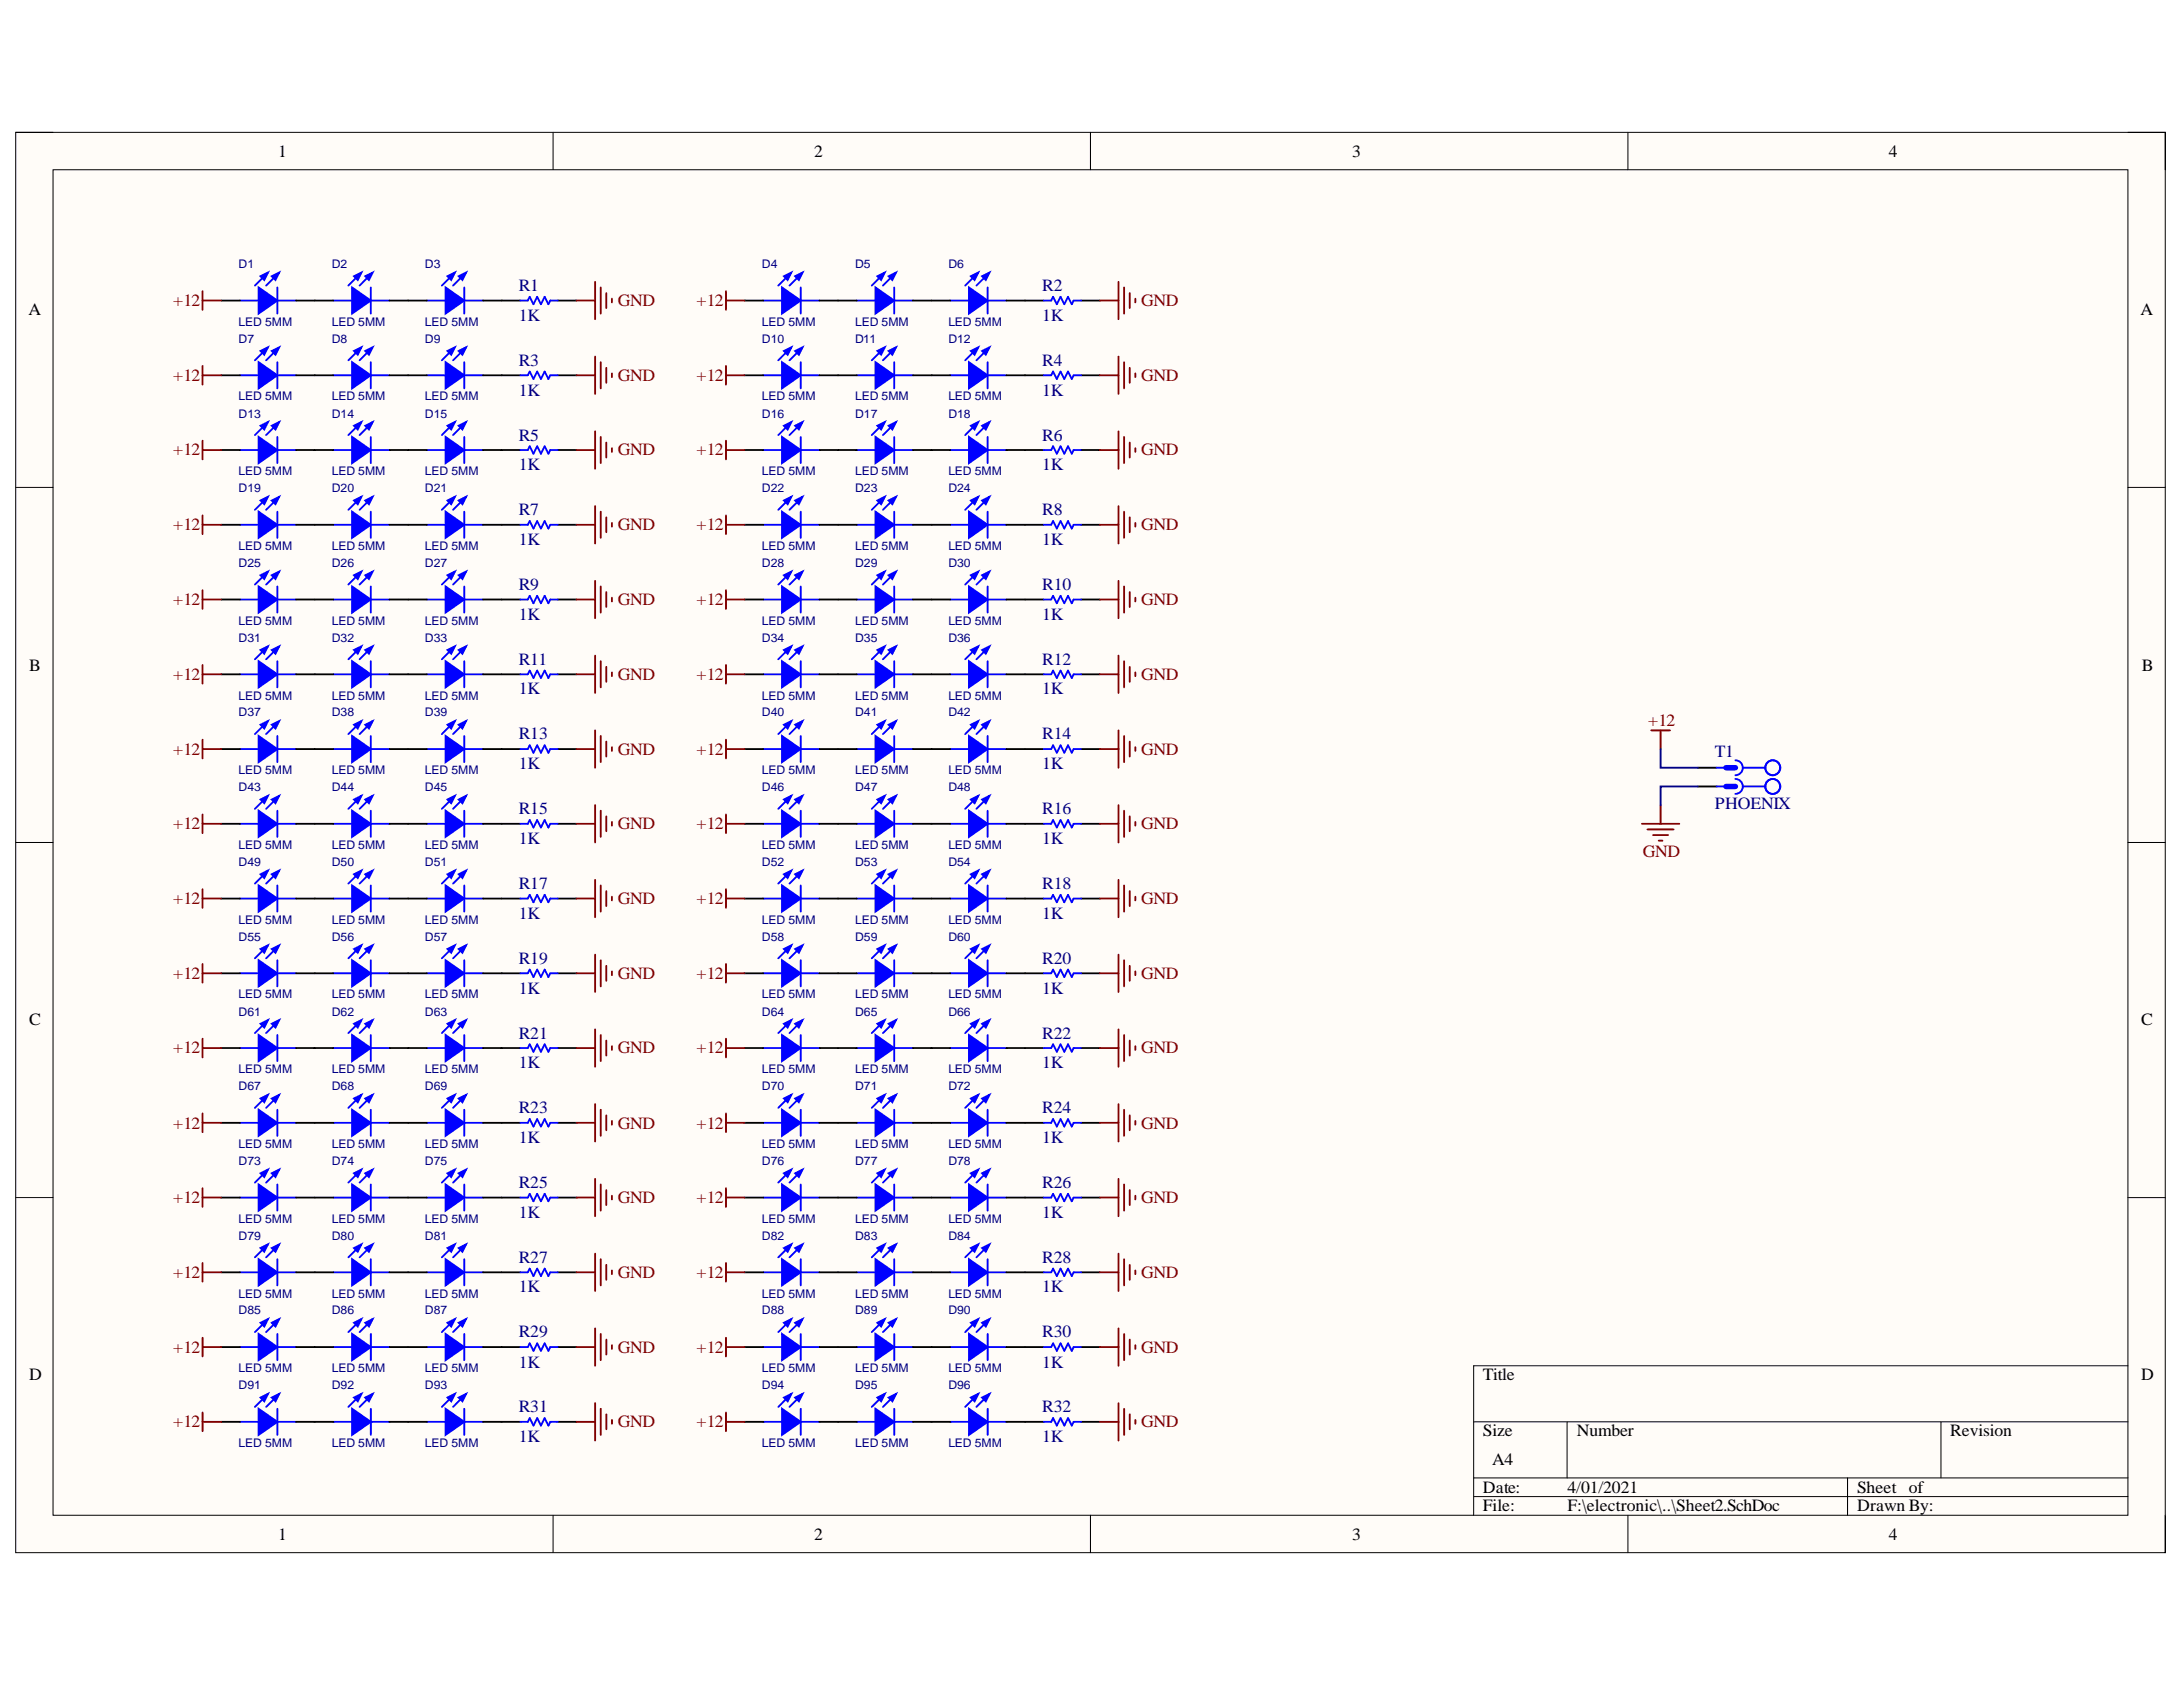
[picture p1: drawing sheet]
<svg xmlns="http://www.w3.org/2000/svg" width="279mm" height="216mm" viewBox="0 0 279 216" stroke-linecap="round" stroke-linejoin="round" font-family="sans-serif">
<defs><g id="words">
<g font-size="2.2">
<text x="35.6" y="20">1</text>
<text x="104.2" y="20">2</text>
<text x="173.1" y="20">3</text>
<text x="241.7" y="20">4</text>
<text x="3.6" y="40.3">A</text>
<text x="274" y="40.3">A</text>
<text x="3.7" y="85.8">B</text>
<text x="274.1" y="85.8">B</text>
<text x="3.7" y="131.2">C</text>
<text x="274.1" y="131.2">C</text>
<text x="3.7" y="176.6">D</text>
<text x="189.8" y="176.6">Title</text>
<text x="274.1" y="176.6">D</text>
<text x="189.8" y="183.8">Size</text>
<text x="201.8" y="183.8">Number</text>
<text x="249.6" y="183.8">Revision</text>
<text x="189.8" y="191">Date:</text>
<text x="191" y="187.5">A4</text>
<text x="200.6" y="191">4/01/2021</text>
<text x="237.7" y="191">Sheet</text>
<text x="244.3" y="191">of</text>
<text x="35.6" y="197">1</text>
<text x="104.2" y="197">2</text>
<text x="173.1" y="197">3</text>
<text x="189.8" y="193.4">File:</text>
<text x="200.6" y="193.4">F:\electronic\..\Sheet2.SchDoc</text>
<text x="237.7" y="193.4">Drawn By:</text>
<text x="241.7" y="197">4</text>
</g>
<g font-size="2.2" fill="#800000">
<text x="22.2" y="39.2">+12</text>
<text x="79.1" y="39.2">GND</text>
<text x="89.2" y="39.2">+12</text>
<text x="146.1" y="39.2">GND</text>
<text x="22.2" y="48.7">+12</text>
<text x="79.1" y="48.7">GND</text>
<text x="89.2" y="48.7">+12</text>
<text x="146.1" y="48.7">GND</text>
<text x="22.2" y="58.3">+12</text>
<text x="79.1" y="58.3">GND</text>
<text x="89.2" y="58.3">+12</text>
<text x="146.1" y="58.3">GND</text>
<text x="22.2" y="67.8">+12</text>
<text x="79.1" y="67.8">GND</text>
<text x="89.2" y="67.8">+12</text>
<text x="146.1" y="67.8">GND</text>
<text x="22.2" y="77.5">+12</text>
<text x="79.1" y="77.5">GND</text>
<text x="89.2" y="77.5">+12</text>
<text x="146.1" y="77.5">GND</text>
<text x="22.2" y="87">+12</text>
<text x="79.1" y="87">GND</text>
<text x="89.2" y="87">+12</text>
<text x="146.1" y="87">GND</text>
<text x="211" y="92.9">+12</text>
<text x="22.2" y="96.6">+12</text>
<text x="79.1" y="96.6">GND</text>
<text x="89.2" y="96.6">+12</text>
<text x="146.1" y="96.6">GND</text>
<text x="22.2" y="106.1">+12</text>
<text x="79.1" y="106.1">GND</text>
<text x="89.2" y="106.1">+12</text>
<text x="146.1" y="106.1">GND</text>
<text x="210.3" y="109.7">GND</text>
<text x="22.2" y="115.7">+12</text>
<text x="79.1" y="115.7">GND</text>
<text x="89.2" y="115.7">+12</text>
<text x="146.1" y="115.7">GND</text>
<text x="22.2" y="125.2">+12</text>
<text x="79.1" y="125.2">GND</text>
<text x="89.2" y="125.2">+12</text>
<text x="146.1" y="125.2">GND</text>
<text x="22.2" y="134.8">+12</text>
<text x="79.1" y="134.8">GND</text>
<text x="89.2" y="134.8">+12</text>
<text x="146.1" y="134.8">GND</text>
<text x="22.2" y="144.4">+12</text>
<text x="79.1" y="144.4">GND</text>
<text x="89.2" y="144.4">+12</text>
<text x="146.1" y="144.4">GND</text>
<text x="22.2" y="154">+12</text>
<text x="79.1" y="154">GND</text>
<text x="89.2" y="154">+12</text>
<text x="146.1" y="154">GND</text>
<text x="22.2" y="163.5">+12</text>
<text x="79.1" y="163.5">GND</text>
<text x="89.2" y="163.5">+12</text>
<text x="146.1" y="163.5">GND</text>
<text x="22.2" y="173.1">+12</text>
<text x="79.1" y="173.1">GND</text>
<text x="89.2" y="173.1">+12</text>
<text x="146.1" y="173.1">GND</text>
<text x="22.2" y="182.7">+12</text>
<text x="79.1" y="182.7">GND</text>
<text x="89.2" y="182.7">+12</text>
<text x="146.1" y="182.7">GND</text>
</g>
<g font-size="2.2" fill="#000080">
<text x="66.4" y="37.2">R1</text>
<text x="66.4" y="41.1">1K</text>
<text x="133.4" y="37.2">R2</text>
<text x="133.4" y="41.1">1K</text>
<text x="66.4" y="46.9">R3</text>
<text x="133.4" y="46.9">R4</text>
<text x="66.4" y="50.7">1K</text>
<text x="133.4" y="50.7">1K</text>
<text x="66.4" y="56.4">R5</text>
<text x="133.4" y="56.4">R6</text>
<text x="66.4" y="60.2">1K</text>
<text x="66.4" y="66">R7</text>
<text x="133.4" y="60.2">1K</text>
<text x="133.4" y="66">R8</text>
<text x="66.4" y="69.8">1K</text>
<text x="133.4" y="69.8">1K</text>
<text x="66.4" y="75.5">R9</text>
<text x="133.4" y="75.5">R10</text>
<text x="66.4" y="79.3">1K</text>
<text x="133.4" y="79.3">1K</text>
<text x="66.4" y="85.1">R11</text>
<text x="66.4" y="88.9">1K</text>
<text x="133.4" y="85.1">R12</text>
<text x="133.4" y="88.9">1K</text>
<text x="66.4" y="94.6">R13</text>
<text x="133.4" y="94.6">R14</text>
<text x="66.4" y="98.4">1K</text>
<text x="133.4" y="98.4">1K</text>
<text x="219.5" y="96.8">T1</text>
<text x="66.4" y="104.2">R15</text>
<text x="133.4" y="104.2">R16</text>
<text x="219.5" y="103.5">PHOENIX</text>
<text x="66.4" y="108.1">1K</text>
<text x="66.4" y="113.7">R17</text>
<text x="133.4" y="108.1">1K</text>
<text x="133.4" y="113.7">R18</text>
<text x="66.4" y="117.6">1K</text>
<text x="133.4" y="117.6">1K</text>
<text x="66.4" y="123.4">R19</text>
<text x="133.4" y="123.4">R20</text>
<text x="66.4" y="127.2">1K</text>
<text x="133.4" y="127.2">1K</text>
<text x="66.4" y="132.9">R21</text>
<text x="66.4" y="136.7">1K</text>
<text x="133.4" y="132.9">R22</text>
<text x="133.4" y="136.7">1K</text>
<text x="66.4" y="142.5">R23</text>
<text x="133.4" y="142.5">R24</text>
<text x="66.4" y="146.3">1K</text>
<text x="133.4" y="146.3">1K</text>
<text x="66.4" y="152">R25</text>
<text x="66.4" y="155.8">1K</text>
<text x="133.4" y="152">R26</text>
<text x="133.4" y="155.8">1K</text>
<text x="66.4" y="161.6">R27</text>
<text x="133.4" y="161.6">R28</text>
<text x="66.4" y="165.4">1K</text>
<text x="133.4" y="165.4">1K</text>
<text x="66.4" y="171.2">R29</text>
<text x="133.4" y="171.2">R30</text>
<text x="66.4" y="175">1K</text>
<text x="133.4" y="175">1K</text>
<text x="66.4" y="180.7">R31</text>
<text x="66.4" y="184.6">1K</text>
<text x="133.4" y="180.7">R32</text>
<text x="133.4" y="184.6">1K</text>
</g>
<g font-size="1.5" fill="#000080">
<text x="30.5" y="34.3">D1</text>
<text x="42.5" y="34.3">D2</text>
<text x="54.4" y="34.3">D3</text>
<text x="97.5" y="34.3">D4</text>
<text x="109.5" y="34.3">D5</text>
<text x="121.4" y="34.3">D6</text>
<text x="30.5" y="41.7">LED 5MM</text>
<text x="42.5" y="41.7">LED 5MM</text>
<text x="54.4" y="41.7">LED 5MM</text>
<text x="97.5" y="41.7">LED 5MM</text>
<text x="109.5" y="41.7">LED 5MM</text>
<text x="121.4" y="41.7">LED 5MM</text>
<text x="30.5" y="43.9">D7</text>
<text x="42.5" y="43.9">D8</text>
<text x="54.4" y="43.9">D9</text>
<text x="97.5" y="43.9">D10</text>
<text x="109.5" y="43.9">D11</text>
<text x="121.4" y="43.9">D12</text>
<text x="30.5" y="51.2">LED 5MM</text>
<text x="30.5" y="53.4">D13</text>
<text x="42.5" y="51.2">LED 5MM</text>
<text x="42.5" y="53.4">D14</text>
<text x="54.4" y="51.2">LED 5MM</text>
<text x="54.4" y="53.4">D15</text>
<text x="97.5" y="51.2">LED 5MM</text>
<text x="97.5" y="53.4">D16</text>
<text x="109.5" y="51.2">LED 5MM</text>
<text x="109.5" y="53.4">D17</text>
<text x="121.4" y="51.2">LED 5MM</text>
<text x="121.4" y="53.4">D18</text>
<text x="30.5" y="60.8">LED 5MM</text>
<text x="30.5" y="63">D19</text>
<text x="42.5" y="60.8">LED 5MM</text>
<text x="42.5" y="63">D20</text>
<text x="54.4" y="60.8">LED 5MM</text>
<text x="54.4" y="63">D21</text>
<text x="97.5" y="60.8">LED 5MM</text>
<text x="97.5" y="63">D22</text>
<text x="109.5" y="60.8">LED 5MM</text>
<text x="109.5" y="63">D23</text>
<text x="121.4" y="60.8">LED 5MM</text>
<text x="121.4" y="63">D24</text>
<text x="30.5" y="70.4">LED 5MM</text>
<text x="42.5" y="70.4">LED 5MM</text>
<text x="54.4" y="70.4">LED 5MM</text>
<text x="97.5" y="70.4">LED 5MM</text>
<text x="109.5" y="70.4">LED 5MM</text>
<text x="121.4" y="70.4">LED 5MM</text>
<text x="30.5" y="72.6">D25</text>
<text x="42.5" y="72.6">D26</text>
<text x="54.4" y="72.6">D27</text>
<text x="97.5" y="72.6">D28</text>
<text x="109.5" y="72.6">D29</text>
<text x="121.4" y="72.6">D30</text>
<text x="30.5" y="80">LED 5MM</text>
<text x="30.5" y="82.1">D31</text>
<text x="42.5" y="80">LED 5MM</text>
<text x="42.5" y="82.1">D32</text>
<text x="54.4" y="80">LED 5MM</text>
<text x="54.4" y="82.1">D33</text>
<text x="97.5" y="80">LED 5MM</text>
<text x="97.5" y="82.1">D34</text>
<text x="109.5" y="80">LED 5MM</text>
<text x="109.5" y="82.1">D35</text>
<text x="121.4" y="80">LED 5MM</text>
<text x="121.4" y="82.1">D36</text>
<text x="30.5" y="89.6">LED 5MM</text>
<text x="42.5" y="89.6">LED 5MM</text>
<text x="54.4" y="89.6">LED 5MM</text>
<text x="97.5" y="89.6">LED 5MM</text>
<text x="109.5" y="89.6">LED 5MM</text>
<text x="121.4" y="89.6">LED 5MM</text>
<text x="30.5" y="91.7">D37</text>
<text x="42.5" y="91.7">D38</text>
<text x="54.4" y="91.7">D39</text>
<text x="97.5" y="91.7">D40</text>
<text x="109.5" y="91.7">D41</text>
<text x="121.4" y="91.7">D42</text>
<text x="30.5" y="99.1">LED 5MM</text>
<text x="30.5" y="101.2">D43</text>
<text x="42.5" y="99.1">LED 5MM</text>
<text x="42.5" y="101.2">D44</text>
<text x="54.4" y="99.1">LED 5MM</text>
<text x="54.4" y="101.2">D45</text>
<text x="97.5" y="99.1">LED 5MM</text>
<text x="97.5" y="101.2">D46</text>
<text x="109.5" y="99.1">LED 5MM</text>
<text x="109.5" y="101.2">D47</text>
<text x="121.4" y="99.1">LED 5MM</text>
<text x="121.4" y="101.2">D48</text>
<text x="30.5" y="108.7">LED 5MM</text>
<text x="30.5" y="110.8">D49</text>
<text x="42.5" y="108.7">LED 5MM</text>
<text x="42.5" y="110.8">D50</text>
<text x="54.4" y="108.7">LED 5MM</text>
<text x="54.4" y="110.8">D51</text>
<text x="97.5" y="108.7">LED 5MM</text>
<text x="97.5" y="110.8">D52</text>
<text x="109.5" y="108.7">LED 5MM</text>
<text x="109.5" y="110.8">D53</text>
<text x="121.4" y="108.7">LED 5MM</text>
<text x="121.4" y="110.8">D54</text>
<text x="30.5" y="118.2">LED 5MM</text>
<text x="42.5" y="118.2">LED 5MM</text>
<text x="54.4" y="118.2">LED 5MM</text>
<text x="97.5" y="118.2">LED 5MM</text>
<text x="109.5" y="118.2">LED 5MM</text>
<text x="121.4" y="118.2">LED 5MM</text>
<text x="30.5" y="120.4">D55</text>
<text x="42.5" y="120.4">D56</text>
<text x="54.4" y="120.4">D57</text>
<text x="97.5" y="120.4">D58</text>
<text x="109.5" y="120.4">D59</text>
<text x="121.4" y="120.4">D60</text>
<text x="30.5" y="127.8">LED 5MM</text>
<text x="30.5" y="130">D61</text>
<text x="42.5" y="127.8">LED 5MM</text>
<text x="42.5" y="130">D62</text>
<text x="54.4" y="127.8">LED 5MM</text>
<text x="54.4" y="130">D63</text>
<text x="97.5" y="127.8">LED 5MM</text>
<text x="97.5" y="130">D64</text>
<text x="109.5" y="127.8">LED 5MM</text>
<text x="109.5" y="130">D65</text>
<text x="121.4" y="127.8">LED 5MM</text>
<text x="121.4" y="130">D66</text>
<text x="30.5" y="137.3">LED 5MM</text>
<text x="42.5" y="137.3">LED 5MM</text>
<text x="54.4" y="137.3">LED 5MM</text>
<text x="97.5" y="137.3">LED 5MM</text>
<text x="109.5" y="137.3">LED 5MM</text>
<text x="121.4" y="137.3">LED 5MM</text>
<text x="30.5" y="139.5">D67</text>
<text x="42.5" y="139.5">D68</text>
<text x="54.4" y="139.5">D69</text>
<text x="97.5" y="139.5">D70</text>
<text x="109.5" y="139.5">D71</text>
<text x="121.4" y="139.5">D72</text>
<text x="30.5" y="147">LED 5MM</text>
<text x="30.5" y="149.1">D73</text>
<text x="42.5" y="147">LED 5MM</text>
<text x="42.5" y="149.1">D74</text>
<text x="54.4" y="147">LED 5MM</text>
<text x="54.4" y="149.1">D75</text>
<text x="97.5" y="147">LED 5MM</text>
<text x="97.5" y="149.1">D76</text>
<text x="109.5" y="147">LED 5MM</text>
<text x="109.5" y="149.1">D77</text>
<text x="121.4" y="147">LED 5MM</text>
<text x="121.4" y="149.1">D78</text>
<text x="30.5" y="156.5">LED 5MM</text>
<text x="30.5" y="158.6">D79</text>
<text x="42.5" y="156.5">LED 5MM</text>
<text x="42.5" y="158.6">D80</text>
<text x="54.4" y="156.5">LED 5MM</text>
<text x="54.4" y="158.6">D81</text>
<text x="97.5" y="156.5">LED 5MM</text>
<text x="97.5" y="158.6">D82</text>
<text x="109.5" y="156.5">LED 5MM</text>
<text x="109.5" y="158.6">D83</text>
<text x="121.4" y="156.5">LED 5MM</text>
<text x="121.4" y="158.6">D84</text>
<text x="30.5" y="166.1">LED 5MM</text>
<text x="42.5" y="166.1">LED 5MM</text>
<text x="54.4" y="166.1">LED 5MM</text>
<text x="97.5" y="166.1">LED 5MM</text>
<text x="109.5" y="166.1">LED 5MM</text>
<text x="121.4" y="166.1">LED 5MM</text>
<text x="30.5" y="168.2">D85</text>
<text x="42.5" y="168.2">D86</text>
<text x="54.4" y="168.2">D87</text>
<text x="97.5" y="168.2">D88</text>
<text x="109.5" y="168.2">D89</text>
<text x="121.4" y="168.2">D90</text>
<text x="30.5" y="175.6">LED 5MM</text>
<text x="30.5" y="177.7">D91</text>
<text x="42.5" y="175.6">LED 5MM</text>
<text x="42.5" y="177.7">D92</text>
<text x="54.4" y="175.6">LED 5MM</text>
<text x="54.4" y="177.7">D93</text>
<text x="97.5" y="175.6">LED 5MM</text>
<text x="97.5" y="177.7">D94</text>
<text x="109.5" y="175.6">LED 5MM</text>
<text x="109.5" y="177.7">D95</text>
<text x="121.4" y="175.6">LED 5MM</text>
<text x="121.4" y="177.7">D96</text>
<text x="30.5" y="185.2">LED 5MM</text>
<text x="42.5" y="185.2">LED 5MM</text>
<text x="54.4" y="185.2">LED 5MM</text>
<text x="97.5" y="185.2">LED 5MM</text>
<text x="109.5" y="185.2">LED 5MM</text>
<text x="121.4" y="185.2">LED 5MM</text>
</g>
</g></defs>
<path d="M2 16.9h275.1v181.8h-275.1z" fill-rule="evenodd" fill="#fffcf8"/>
<path d="M2 16.9h275.1v181.8h-275.1z" fill="none" stroke="#000" stroke-width=".13"/>
<path d="M6.8 21.7h265.6v172.2h-265.6z" fill-rule="evenodd" fill="#fffcf8"/>
<g fill="none" stroke="#000" stroke-width=".13">
<path d="M2 16.9h4.8M70.8 16.9v4.8M139.6 16.9v4.8M208.4 16.9v4.8M272.4 16.9h4.7v4.8M6.8 21.7h265.6v172.2h-265.6zM2 62.4h4.8M272.4 62.4h4.7M2 107.8h4.8M272.4 107.8h4.7M2 153.3h4.8M272.4 153.3h4.7"/>
<path d="M272.4 174.8h-83.8v19.1M70.8 193.9v4.8M139.6 193.9v4.8M188.6 182h83.8M188.6 189.1h83.8M188.6 191.5h83.8M200.6 182v7.1M208.4 193.9v4.8M236.5 189.1v4.8M248.4 182v7.1M277.1 193.9v4.8"/>
</g>
<path d="M30.7 38.5h2.4M35.5 36.8v3.3M35.5 38.5h2.4" fill="none" stroke="#00f" stroke-width=".23"/>
<path d="M33.1 36.8l2.4 1.7-2.4 1.6z" fill-rule="evenodd" fill="#00f"/>
<path d="M33.1 36.8l2.4 1.7-2.4 1.6z" fill="none" stroke="#00f" stroke-width=".23"/>
<path d="M34.8 35.4l.9-.5-.4 .9z" fill-rule="evenodd" fill="#00f"/>
<path d="M34.8 35.4l.9-.5-.4 .9z" fill="none" stroke="#00f" stroke-width=".23"/>
<path d="M33.3 35.4l1-.5-.5 .9z" fill-rule="evenodd" fill="#00f"/>
<path d="M33.3 35.4l1-.5-.5 .9zM34.1 35.1l-1.5 1.5M35.5 35.1l-1.4 1.5M42.7 38.5h2.4M47.5 38.5h2.4M47.5 36.8v3.3M66.6 38.5h1l.2-.5 .5 .9 .5-.9 .4 .9 .5-.9 .5 .9 .2-.4h1" fill="none" stroke="#00f" stroke-width=".23"/>
<path d="M28.3 38.5h2.4M37.9 38.5h2.4M64.2 38.5h2.4M71.4 38.5h2.4" fill="none" stroke="#000" stroke-width=".23"/>
<path d="M45.1 36.8l2.4 1.7-2.4 1.6z" fill-rule="evenodd" fill="#00f"/>
<path d="M45.1 36.8l2.4 1.7-2.4 1.6z" fill="none" stroke="#00f" stroke-width=".23"/>
<path d="M46.7 35.4l1-.5-.5 .9z" fill-rule="evenodd" fill="#00f"/>
<path d="M46.7 35.4l1-.5-.5 .9z" fill="none" stroke="#00f" stroke-width=".23"/>
<path d="M45.3 35.4l1-.5-.5 .9z" fill-rule="evenodd" fill="#00f"/>
<path d="M45.3 35.4l1-.5-.5 .9zM46 35.1l-1.4 1.5M47.5 35.1l-1.5 1.5M54.6 38.5h2.4M59.4 36.8v3.3M59.4 38.5h2.4" fill="none" stroke="#00f" stroke-width=".23"/>
<path d="M40.3 38.5h2.4M49.9 38.5h2.3" fill="none" stroke="#000" stroke-width=".23"/>
<path d="M57 36.8l2.4 1.7-2.4 1.6z" fill-rule="evenodd" fill="#00f"/>
<path d="M57 36.8l2.4 1.7-2.4 1.6z" fill="none" stroke="#00f" stroke-width=".23"/>
<path d="M58.7 35.4l1-.5-.5 .9z" fill-rule="evenodd" fill="#00f"/>
<path d="M58.7 35.4l1-.5-.5 .9z" fill="none" stroke="#00f" stroke-width=".23"/>
<path d="M57.3 35.4l.9-.5-.5 .9z" fill-rule="evenodd" fill="#00f"/>
<path d="M57.3 35.4l.9-.5-.5 .9zM58 35.1l-1.4 1.5M59.4 35.1l-1.4 1.5M30.7 48h2.4M35.5 46.4v3.3M35.5 48h2.4" fill="none" stroke="#00f" stroke-width=".23"/>
<path d="M52.2 38.5h2.4M61.8 38.5h2.4" fill="none" stroke="#000" stroke-width=".23"/>
<path d="M25.9 38.5h2.4M25.9 37.3v2.4M73.8 38.5h2.4M76.2 36.1v4.8M76.9 36.8v3.3M77.6 37.5v1.9M78.3 38.2v.5" fill="none" stroke="#800000" stroke-width=".23"/>
<path d="M33.1 46.4l2.4 1.6-2.4 1.7z" fill-rule="evenodd" fill="#00f"/>
<path d="M33.1 46.4l2.4 1.6-2.4 1.7z" fill="none" stroke="#00f" stroke-width=".23"/>
<path d="M34.8 44.9l.9-.5-.4 1z" fill-rule="evenodd" fill="#00f"/>
<path d="M34.8 44.9l.9-.5-.4 1z" fill="none" stroke="#00f" stroke-width=".23"/>
<path d="M33.3 44.9l1-.5-.5 1z" fill-rule="evenodd" fill="#00f"/>
<path d="M33.3 44.9l1-.5-.5 1zM34.1 44.7l-1.5 1.4M35.5 44.7l-1.4 1.4M42.7 48h2.4M47.5 48h2.4M47.5 46.4v3.3M66.6 48h1l.2-.5 .5 1 .5-1 .4 1 .5-1 .5 1 .2-.5h1" fill="none" stroke="#00f" stroke-width=".23"/>
<path d="M28.3 48h2.4M37.9 48h2.4M64.2 48h2.4M71.4 48h2.4" fill="none" stroke="#000" stroke-width=".23"/>
<path d="M45.1 46.4l2.4 1.6-2.4 1.7z" fill-rule="evenodd" fill="#00f"/>
<path d="M45.1 46.4l2.4 1.6-2.4 1.7z" fill="none" stroke="#00f" stroke-width=".23"/>
<path d="M46.7 44.9l1-.5-.5 1z" fill-rule="evenodd" fill="#00f"/>
<path d="M46.7 44.9l1-.5-.5 1z" fill="none" stroke="#00f" stroke-width=".23"/>
<path d="M45.3 44.9l1-.5-.5 1z" fill-rule="evenodd" fill="#00f"/>
<path d="M45.3 44.9l1-.5-.5 1zM46 44.7l-1.4 1.4M47.5 44.7l-1.5 1.4M54.6 48h2.4M59.4 46.4v3.3M59.4 48h2.4" fill="none" stroke="#00f" stroke-width=".23"/>
<path d="M40.3 48h2.4M49.9 48h2.3" fill="none" stroke="#000" stroke-width=".23"/>
<path d="M57 46.4l2.4 1.6-2.4 1.7z" fill-rule="evenodd" fill="#00f"/>
<path d="M57 46.4l2.4 1.6-2.4 1.7z" fill="none" stroke="#00f" stroke-width=".23"/>
<path d="M58.7 44.9l1-.5-.5 1z" fill-rule="evenodd" fill="#00f"/>
<path d="M58.7 44.9l1-.5-.5 1z" fill="none" stroke="#00f" stroke-width=".23"/>
<path d="M57.3 44.9l.9-.5-.5 1z" fill-rule="evenodd" fill="#00f"/>
<path d="M30.7 57.6h2.4M35.5 55.9v3.4M35.5 57.6h2.4M57.3 44.9l.9-.5-.5 1zM58 44.7l-1.4 1.4M59.4 44.7l-1.4 1.4" fill="none" stroke="#00f" stroke-width=".23"/>
<path d="M52.2 48h2.4M61.8 48h2.4" fill="none" stroke="#000" stroke-width=".23"/>
<path d="M25.9 48h2.4M25.9 46.8v2.4M73.8 48h2.4M76.2 45.6v4.8M76.9 46.4v3.3M77.6 47.1v1.9M78.3 47.8v.5" fill="none" stroke="#800000" stroke-width=".23"/>
<path d="M33.1 55.9l2.4 1.7-2.4 1.7z" fill-rule="evenodd" fill="#00f"/>
<path d="M33.1 55.9l2.4 1.7-2.4 1.7z" fill="none" stroke="#00f" stroke-width=".23"/>
<path d="M34.8 54.5l.9-.5-.4 1z" fill-rule="evenodd" fill="#00f"/>
<path d="M34.8 54.5l.9-.5-.4 1z" fill="none" stroke="#00f" stroke-width=".23"/>
<path d="M33.3 54.5l1-.5-.5 1z" fill-rule="evenodd" fill="#00f"/>
<path d="M33.3 54.5l1-.5-.5 1zM34.1 54.2l-1.5 1.5M35.5 54.2l-1.4 1.5M42.7 57.6h2.4M47.5 57.6h2.4M47.5 55.9v3.4M66.6 57.6h1l.2-.5 .5 1 .5-1 .4 1 .5-1 .5 1 .2-.5h1" fill="none" stroke="#00f" stroke-width=".23"/>
<path d="M28.3 57.6h2.4M37.9 57.6h2.4M64.2 57.6h2.4M71.4 57.6h2.4" fill="none" stroke="#000" stroke-width=".23"/>
<path d="M45.1 55.9l2.4 1.7-2.4 1.7z" fill-rule="evenodd" fill="#00f"/>
<path d="M45.1 55.9l2.4 1.7-2.4 1.7z" fill="none" stroke="#00f" stroke-width=".23"/>
<path d="M46.7 54.5l1-.5-.5 1z" fill-rule="evenodd" fill="#00f"/>
<path d="M46.7 54.5l1-.5-.5 1z" fill="none" stroke="#00f" stroke-width=".23"/>
<path d="M45.3 54.5l1-.5-.5 1z" fill-rule="evenodd" fill="#00f"/>
<path d="M45.3 54.5l1-.5-.5 1zM46 54.2l-1.4 1.5M47.5 54.2l-1.5 1.5M54.6 57.6h2.4M59.4 55.9v3.4M59.4 57.6h2.4" fill="none" stroke="#00f" stroke-width=".23"/>
<path d="M40.3 57.6h2.4M49.9 57.6h2.3" fill="none" stroke="#000" stroke-width=".23"/>
<path d="M57 55.9l2.4 1.7-2.4 1.7z" fill-rule="evenodd" fill="#00f"/>
<path d="M57 55.9l2.4 1.7-2.4 1.7z" fill="none" stroke="#00f" stroke-width=".23"/>
<path d="M58.7 54.5l1-.5-.5 1z" fill-rule="evenodd" fill="#00f"/>
<path d="M58.7 54.5l1-.5-.5 1z" fill="none" stroke="#00f" stroke-width=".23"/>
<path d="M57.3 54.5l.9-.5-.5 1z" fill-rule="evenodd" fill="#00f"/>
<path d="M57.3 54.5l.9-.5-.5 1zM58 54.2l-1.4 1.5M59.4 54.2l-1.4 1.5M30.7 67.2h2.4M35.5 65.5v3.3M35.5 67.2h2.4" fill="none" stroke="#00f" stroke-width=".23"/>
<path d="M52.2 57.6h2.4M61.8 57.6h2.4" fill="none" stroke="#000" stroke-width=".23"/>
<path d="M25.9 57.6h2.4M25.9 56.4v2.4M73.8 57.6h2.4M76.2 55.2v4.8M76.9 55.9v3.4M77.6 56.6v2M78.3 57.4v.4" fill="none" stroke="#800000" stroke-width=".23"/>
<path d="M33.1 65.5l2.4 1.7-2.4 1.6z" fill-rule="evenodd" fill="#00f"/>
<path d="M33.1 65.5l2.4 1.7-2.4 1.6z" fill="none" stroke="#00f" stroke-width=".23"/>
<path d="M34.8 64.1l.9-.5-.4 .9z" fill-rule="evenodd" fill="#00f"/>
<path d="M34.8 64.1l.9-.5-.4 .9z" fill="none" stroke="#00f" stroke-width=".23"/>
<path d="M33.3 64.1l1-.5-.5 .9z" fill-rule="evenodd" fill="#00f"/>
<path d="M33.3 64.1l1-.5-.5 .9zM34.1 63.8l-1.5 1.4M35.5 63.8l-1.4 1.4M42.7 67.2h2.4M47.5 67.2h2.4M47.5 65.5v3.3M66.6 67.2h1l.2-.5 .5 .9 .5-.9 .4 .9 .5-.9 .5 .9 .2-.4h1" fill="none" stroke="#00f" stroke-width=".23"/>
<path d="M28.3 67.2h2.4M37.9 67.2h2.4M64.2 67.2h2.4M71.4 67.2h2.4" fill="none" stroke="#000" stroke-width=".23"/>
<path d="M45.1 65.5l2.4 1.7-2.4 1.6z" fill-rule="evenodd" fill="#00f"/>
<path d="M45.1 65.5l2.4 1.7-2.4 1.6z" fill="none" stroke="#00f" stroke-width=".23"/>
<path d="M46.7 64.1l1-.5-.5 .9z" fill-rule="evenodd" fill="#00f"/>
<path d="M46.7 64.1l1-.5-.5 .9z" fill="none" stroke="#00f" stroke-width=".23"/>
<path d="M45.3 64.1l1-.5-.5 .9z" fill-rule="evenodd" fill="#00f"/>
<path d="M45.3 64.1l1-.5-.5 .9zM46 63.8l-1.4 1.4M47.5 63.8l-1.5 1.4M54.6 67.2h2.4M59.4 65.5v3.3M59.4 67.2h2.4" fill="none" stroke="#00f" stroke-width=".23"/>
<path d="M40.3 67.2h2.4M49.9 67.2h2.3" fill="none" stroke="#000" stroke-width=".23"/>
<path d="M57 65.5l2.4 1.7-2.4 1.6z" fill-rule="evenodd" fill="#00f"/>
<path d="M57 65.5l2.4 1.7-2.4 1.6z" fill="none" stroke="#00f" stroke-width=".23"/>
<path d="M58.7 64.1l1-.5-.5 .9z" fill-rule="evenodd" fill="#00f"/>
<path d="M58.7 64.1l1-.5-.5 .9z" fill="none" stroke="#00f" stroke-width=".23"/>
<path d="M57.3 64.1l.9-.5-.5 .9z" fill-rule="evenodd" fill="#00f"/>
<path d="M30.7 76.7h2.4M35.5 75.1v3.3M35.5 76.7h2.4M57.3 64.1l.9-.5-.5 .9zM58 63.8l-1.4 1.4M59.4 63.8l-1.4 1.4" fill="none" stroke="#00f" stroke-width=".23"/>
<path d="M52.2 67.2h2.4M61.8 67.2h2.4" fill="none" stroke="#000" stroke-width=".23"/>
<path d="M25.9 67.2h2.4M25.9 66v2.4M73.8 67.2h2.4M76.2 64.8v4.8M76.9 65.5v3.3M77.6 66.2v1.9M78.3 66.9v.5" fill="none" stroke="#800000" stroke-width=".23"/>
<path d="M33.1 75.1l2.4 1.6-2.4 1.7z" fill-rule="evenodd" fill="#00f"/>
<path d="M33.1 75.1l2.4 1.6-2.4 1.7z" fill="none" stroke="#00f" stroke-width=".23"/>
<path d="M34.8 73.6l.9-.5-.4 1z" fill-rule="evenodd" fill="#00f"/>
<path d="M34.8 73.6l.9-.5-.4 1z" fill="none" stroke="#00f" stroke-width=".23"/>
<path d="M33.3 73.6l1-.5-.5 1z" fill-rule="evenodd" fill="#00f"/>
<path d="M33.3 73.6l1-.5-.5 1zM34.1 73.4l-1.5 1.4M35.5 73.4l-1.4 1.4M42.7 76.7h2.4M47.5 76.7h2.4M47.5 75.1v3.3M66.6 76.7h1l.2-.4 .5 .9 .5-.9 .4 .9 .5-.9 .5 .9 .2-.5h1" fill="none" stroke="#00f" stroke-width=".23"/>
<path d="M28.3 76.7h2.4M37.9 76.7h2.4M64.2 76.7h2.4M71.4 76.7h2.4" fill="none" stroke="#000" stroke-width=".23"/>
<path d="M45.1 75.1l2.4 1.6-2.4 1.7z" fill-rule="evenodd" fill="#00f"/>
<path d="M45.1 75.1l2.4 1.6-2.4 1.7z" fill="none" stroke="#00f" stroke-width=".23"/>
<path d="M46.7 73.6l1-.5-.5 1z" fill-rule="evenodd" fill="#00f"/>
<path d="M46.7 73.6l1-.5-.5 1z" fill="none" stroke="#00f" stroke-width=".23"/>
<path d="M45.3 73.6l1-.5-.5 1z" fill-rule="evenodd" fill="#00f"/>
<path d="M45.3 73.6l1-.5-.5 1zM46 73.4l-1.4 1.4M47.5 73.4l-1.5 1.4M54.6 76.7h2.4M59.4 75.1v3.3M59.4 76.7h2.4" fill="none" stroke="#00f" stroke-width=".23"/>
<path d="M40.3 76.7h2.4M49.9 76.7h2.3" fill="none" stroke="#000" stroke-width=".23"/>
<path d="M57 75.1l2.4 1.6-2.4 1.7z" fill-rule="evenodd" fill="#00f"/>
<path d="M57 75.1l2.4 1.6-2.4 1.7z" fill="none" stroke="#00f" stroke-width=".23"/>
<path d="M58.7 73.6l1-.5-.5 1z" fill-rule="evenodd" fill="#00f"/>
<path d="M58.7 73.6l1-.5-.5 1z" fill="none" stroke="#00f" stroke-width=".23"/>
<path d="M57.3 73.6l.9-.5-.5 1z" fill-rule="evenodd" fill="#00f"/>
<path d="M57.3 73.6l.9-.5-.5 1zM58 73.4l-1.4 1.4M59.4 73.4l-1.4 1.4M30.7 86.3h2.4M35.5 84.6v3.4M35.5 86.3h2.4" fill="none" stroke="#00f" stroke-width=".23"/>
<path d="M52.2 76.7h2.4M61.8 76.7h2.4" fill="none" stroke="#000" stroke-width=".23"/>
<path d="M25.9 76.7h2.4M25.9 75.5v2.4M73.8 76.7h2.4M76.2 74.3v4.8M76.9 75.1v3.3M77.6 75.8v1.9M78.3 76.5v.5" fill="none" stroke="#800000" stroke-width=".23"/>
<path d="M33.1 84.6l2.4 1.7-2.4 1.7z" fill-rule="evenodd" fill="#00f"/>
<path d="M33.1 84.6l2.4 1.7-2.4 1.7z" fill="none" stroke="#00f" stroke-width=".23"/>
<path d="M34.8 83.2l.9-.5-.4 1z" fill-rule="evenodd" fill="#00f"/>
<path d="M34.8 83.2l.9-.5-.4 1z" fill="none" stroke="#00f" stroke-width=".23"/>
<path d="M33.3 83.2l1-.5-.5 1z" fill-rule="evenodd" fill="#00f"/>
<path d="M33.3 83.2l1-.5-.5 1zM34.1 82.9l-1.5 1.5M35.5 82.9l-1.4 1.5M42.7 86.3h2.4M47.5 86.3h2.4M47.5 84.6v3.4M66.6 86.3h1l.2-.5 .5 1 .5-1 .4 1 .5-1 .5 1 .2-.5h1" fill="none" stroke="#00f" stroke-width=".23"/>
<path d="M28.3 86.3h2.4M37.9 86.3h2.4M64.2 86.3h2.4M71.4 86.3h2.4" fill="none" stroke="#000" stroke-width=".23"/>
<path d="M45.1 84.6l2.4 1.7-2.4 1.7z" fill-rule="evenodd" fill="#00f"/>
<path d="M45.1 84.6l2.4 1.7-2.4 1.7z" fill="none" stroke="#00f" stroke-width=".23"/>
<path d="M46.7 83.2l1-.5-.5 1z" fill-rule="evenodd" fill="#00f"/>
<path d="M46.7 83.2l1-.5-.5 1z" fill="none" stroke="#00f" stroke-width=".23"/>
<path d="M45.3 83.2l1-.5-.5 1z" fill-rule="evenodd" fill="#00f"/>
<path d="M45.3 83.2l1-.5-.5 1zM46 82.9l-1.4 1.5M47.5 82.9l-1.5 1.5M54.6 86.3h2.4M59.4 84.6v3.4M59.4 86.3h2.4" fill="none" stroke="#00f" stroke-width=".23"/>
<path d="M40.3 86.3h2.4M49.9 86.3h2.3" fill="none" stroke="#000" stroke-width=".23"/>
<path d="M57 84.6l2.4 1.7-2.4 1.7z" fill-rule="evenodd" fill="#00f"/>
<path d="M57 84.6l2.4 1.7-2.4 1.7z" fill="none" stroke="#00f" stroke-width=".23"/>
<path d="M58.7 83.2l1-.5-.5 1z" fill-rule="evenodd" fill="#00f"/>
<path d="M58.7 83.2l1-.5-.5 1z" fill="none" stroke="#00f" stroke-width=".23"/>
<path d="M57.3 83.2l.9-.5-.5 1z" fill-rule="evenodd" fill="#00f"/>
<path d="M30.7 95.9h2.4M35.5 94.2v3.3M35.5 95.9h2.4M57.3 83.2l.9-.5-.5 1zM58 82.9l-1.4 1.5M59.4 82.9l-1.4 1.5" fill="none" stroke="#00f" stroke-width=".23"/>
<path d="M52.2 86.3h2.4M61.8 86.3h2.4" fill="none" stroke="#000" stroke-width=".23"/>
<path d="M25.9 86.3h2.4M25.9 85.1v2.4M73.8 86.3h2.4M76.2 83.9v4.8M76.9 84.6v3.4M77.6 85.3v2M78.3 86.1v.4" fill="none" stroke="#800000" stroke-width=".23"/>
<path d="M33.1 94.2l2.4 1.7-2.4 1.6z" fill-rule="evenodd" fill="#00f"/>
<path d="M33.1 94.2l2.4 1.7-2.4 1.6z" fill="none" stroke="#00f" stroke-width=".23"/>
<path d="M34.8 92.8l.9-.5-.4 .9z" fill-rule="evenodd" fill="#00f"/>
<path d="M34.8 92.8l.9-.5-.4 .9z" fill="none" stroke="#00f" stroke-width=".23"/>
<path d="M33.3 92.8l1-.5-.5 .9z" fill-rule="evenodd" fill="#00f"/>
<path d="M33.3 92.8l1-.5-.5 .9zM34.1 92.5l-1.5 1.5M35.5 92.5l-1.4 1.5M42.7 95.9h2.4M47.5 95.9h2.4M47.5 94.2v3.3M66.6 95.9h1l.2-.5 .5 .9 .5-.9 .4 .9 .5-.9 .5 .9 .2-.4h1" fill="none" stroke="#00f" stroke-width=".23"/>
<path d="M28.3 95.9h2.4M37.9 95.9h2.4M64.2 95.9h2.4M71.4 95.9h2.4" fill="none" stroke="#000" stroke-width=".23"/>
<path d="M45.1 94.2l2.4 1.7-2.4 1.6z" fill-rule="evenodd" fill="#00f"/>
<path d="M45.1 94.2l2.4 1.7-2.4 1.6z" fill="none" stroke="#00f" stroke-width=".23"/>
<path d="M46.7 92.8l1-.5-.5 .9z" fill-rule="evenodd" fill="#00f"/>
<path d="M46.7 92.8l1-.5-.5 .9z" fill="none" stroke="#00f" stroke-width=".23"/>
<path d="M45.3 92.8l1-.5-.5 .9z" fill-rule="evenodd" fill="#00f"/>
<path d="M45.3 92.8l1-.5-.5 .9zM46 92.5l-1.4 1.5M47.5 92.5l-1.5 1.5M54.6 95.9h2.4M59.4 94.2v3.3M59.4 95.9h2.4" fill="none" stroke="#00f" stroke-width=".23"/>
<path d="M40.3 95.9h2.4M49.9 95.9h2.3" fill="none" stroke="#000" stroke-width=".23"/>
<path d="M57 94.2l2.4 1.7-2.4 1.6z" fill-rule="evenodd" fill="#00f"/>
<path d="M57 94.2l2.4 1.7-2.4 1.6z" fill="none" stroke="#00f" stroke-width=".23"/>
<path d="M58.7 92.8l1-.5-.5 .9z" fill-rule="evenodd" fill="#00f"/>
<path d="M58.7 92.8l1-.5-.5 .9z" fill="none" stroke="#00f" stroke-width=".23"/>
<path d="M57.3 92.8l.9-.5-.5 .9z" fill-rule="evenodd" fill="#00f"/>
<path d="M57.3 92.8l.9-.5-.5 .9zM58 92.5l-1.4 1.5M59.4 92.5l-1.4 1.5M30.7 105.4h2.4M35.5 103.8v3.3M35.5 105.4h2.4" fill="none" stroke="#00f" stroke-width=".23"/>
<path d="M52.2 95.9h2.4M61.8 95.9h2.4" fill="none" stroke="#000" stroke-width=".23"/>
<path d="M25.9 95.9h2.4M25.9 94.7v2.4M73.8 95.9h2.4M76.2 93.5v4.8M76.9 94.2v3.3M77.6 94.9v1.9M78.3 95.6v.5" fill="none" stroke="#800000" stroke-width=".23"/>
<path d="M33.1 103.8l2.4 1.6-2.4 1.7z" fill-rule="evenodd" fill="#00f"/>
<path d="M33.1 103.8l2.4 1.6-2.4 1.7z" fill="none" stroke="#00f" stroke-width=".23"/>
<path d="M34.8 102.3l.9-.5-.4 1z" fill-rule="evenodd" fill="#00f"/>
<path d="M34.8 102.3l.9-.5-.4 1z" fill="none" stroke="#00f" stroke-width=".23"/>
<path d="M33.3 102.3l1-.5-.5 1z" fill-rule="evenodd" fill="#00f"/>
<path d="M33.3 102.3l1-.5-.5 1zM34.1 102.1l-1.5 1.4M35.5 102.1l-1.4 1.4M42.7 105.4h2.4M47.5 105.4h2.4M47.5 103.8v3.3M66.6 105.4h1l.2-.5 .5 1 .5-1 .4 1 .5-1 .5 1 .2-.5h1" fill="none" stroke="#00f" stroke-width=".23"/>
<path d="M28.3 105.4h2.4M37.9 105.4h2.4M64.2 105.4h2.4M71.4 105.4h2.4" fill="none" stroke="#000" stroke-width=".23"/>
<path d="M45.1 103.8l2.4 1.6-2.4 1.7z" fill-rule="evenodd" fill="#00f"/>
<path d="M45.1 103.8l2.4 1.6-2.4 1.7z" fill="none" stroke="#00f" stroke-width=".23"/>
<path d="M46.7 102.3l1-.5-.5 1z" fill-rule="evenodd" fill="#00f"/>
<path d="M46.7 102.3l1-.5-.5 1z" fill="none" stroke="#00f" stroke-width=".23"/>
<path d="M45.3 102.3l1-.5-.5 1z" fill-rule="evenodd" fill="#00f"/>
<path d="M45.3 102.3l1-.5-.5 1zM46 102.1l-1.4 1.4M47.5 102.1l-1.5 1.4M54.6 105.4h2.4M59.4 103.8v3.3M59.4 105.4h2.4" fill="none" stroke="#00f" stroke-width=".23"/>
<path d="M40.3 105.4h2.4M49.9 105.4h2.3" fill="none" stroke="#000" stroke-width=".23"/>
<path d="M57 103.8l2.4 1.6-2.4 1.7z" fill-rule="evenodd" fill="#00f"/>
<path d="M57 103.8l2.4 1.6-2.4 1.7z" fill="none" stroke="#00f" stroke-width=".23"/>
<path d="M58.7 102.3l1-.5-.5 1z" fill-rule="evenodd" fill="#00f"/>
<path d="M58.7 102.3l1-.5-.5 1z" fill="none" stroke="#00f" stroke-width=".23"/>
<path d="M57.3 102.3l.9-.5-.5 1z" fill-rule="evenodd" fill="#00f"/>
<path d="M30.7 115h2.4M35.5 113.3v3.4M35.5 115h2.4M57.3 102.3l.9-.5-.5 1zM58 102.1l-1.4 1.4M59.4 102.1l-1.4 1.4" fill="none" stroke="#00f" stroke-width=".23"/>
<path d="M52.2 105.4h2.4M61.8 105.4h2.4" fill="none" stroke="#000" stroke-width=".23"/>
<path d="M25.9 105.4h2.4M25.9 104.2v2.4M73.8 105.4h2.4M76.2 103v4.8M76.9 103.8v3.3M77.6 104.5v1.9M78.3 105.2v.5" fill="none" stroke="#800000" stroke-width=".23"/>
<path d="M33.1 113.3l2.4 1.7-2.4 1.7z" fill-rule="evenodd" fill="#00f"/>
<path d="M33.1 113.3l2.4 1.7-2.4 1.7z" fill="none" stroke="#00f" stroke-width=".23"/>
<path d="M34.8 111.9l.9-.5-.4 1z" fill-rule="evenodd" fill="#00f"/>
<path d="M34.8 111.9l.9-.5-.4 1z" fill="none" stroke="#00f" stroke-width=".23"/>
<path d="M33.3 111.9l1-.5-.5 1z" fill-rule="evenodd" fill="#00f"/>
<path d="M33.3 111.9l1-.5-.5 1zM34.1 111.6l-1.5 1.5M35.5 111.6l-1.4 1.5M42.7 115h2.4M47.5 115h2.4M47.5 113.3v3.4M66.6 115h1l.2-.5 .5 1 .5-1 .4 1 .5-1 .5 1 .2-.5h1" fill="none" stroke="#00f" stroke-width=".23"/>
<path d="M28.3 115h2.4M37.9 115h2.4M64.2 115h2.4M71.4 115h2.4" fill="none" stroke="#000" stroke-width=".23"/>
<path d="M45.1 113.3l2.4 1.7-2.4 1.7z" fill-rule="evenodd" fill="#00f"/>
<path d="M45.1 113.3l2.4 1.7-2.4 1.7z" fill="none" stroke="#00f" stroke-width=".23"/>
<path d="M46.7 111.9l1-.5-.5 1z" fill-rule="evenodd" fill="#00f"/>
<path d="M46.7 111.9l1-.5-.5 1z" fill="none" stroke="#00f" stroke-width=".23"/>
<path d="M45.3 111.9l1-.5-.5 1z" fill-rule="evenodd" fill="#00f"/>
<path d="M45.3 111.9l1-.5-.5 1zM46 111.6l-1.4 1.5M47.5 111.6l-1.5 1.5M54.6 115h2.4M59.4 113.3v3.4M59.4 115h2.4" fill="none" stroke="#00f" stroke-width=".23"/>
<path d="M40.3 115h2.4M49.9 115h2.3" fill="none" stroke="#000" stroke-width=".23"/>
<path d="M57 113.3l2.4 1.7-2.4 1.7z" fill-rule="evenodd" fill="#00f"/>
<path d="M57 113.3l2.4 1.7-2.4 1.7z" fill="none" stroke="#00f" stroke-width=".23"/>
<path d="M58.7 111.9l1-.5-.5 1z" fill-rule="evenodd" fill="#00f"/>
<path d="M58.7 111.9l1-.5-.5 1z" fill="none" stroke="#00f" stroke-width=".23"/>
<path d="M57.3 111.9l.9-.5-.5 1z" fill-rule="evenodd" fill="#00f"/>
<path d="M57.3 111.9l.9-.5-.5 1zM58 111.6l-1.4 1.5M59.4 111.6l-1.4 1.5M30.7 124.6h2.4M35.5 122.9v3.3M35.5 124.6h2.4" fill="none" stroke="#00f" stroke-width=".23"/>
<path d="M52.2 115h2.4M61.8 115h2.4" fill="none" stroke="#000" stroke-width=".23"/>
<path d="M25.9 115h2.4M25.9 113.8v2.4M73.8 115h2.4M76.2 112.6v4.8M76.9 113.3v3.4M77.6 114v2M78.3 114.8v.4" fill="none" stroke="#800000" stroke-width=".23"/>
<path d="M33.1 122.9l2.4 1.7-2.4 1.6z" fill-rule="evenodd" fill="#00f"/>
<path d="M33.1 122.9l2.4 1.7-2.4 1.6z" fill="none" stroke="#00f" stroke-width=".23"/>
<path d="M34.8 121.5l.9-.5-.4 .9z" fill-rule="evenodd" fill="#00f"/>
<path d="M34.8 121.5l.9-.5-.4 .9z" fill="none" stroke="#00f" stroke-width=".23"/>
<path d="M33.3 121.5l1-.5-.5 .9z" fill-rule="evenodd" fill="#00f"/>
<path d="M33.3 121.5l1-.5-.5 .9zM34.1 121.2l-1.5 1.4M35.5 121.2l-1.4 1.4M42.7 124.6h2.4M47.5 124.6h2.4M47.5 122.9v3.3M66.6 124.6h1l.2-.5 .5 .9 .5-.9 .4 .9 .5-.9 .5 .9 .2-.4h1" fill="none" stroke="#00f" stroke-width=".23"/>
<path d="M28.3 124.6h2.4M37.9 124.6h2.4M64.2 124.6h2.4M71.4 124.6h2.4" fill="none" stroke="#000" stroke-width=".23"/>
<path d="M45.1 122.9l2.4 1.7-2.4 1.6z" fill-rule="evenodd" fill="#00f"/>
<path d="M45.1 122.9l2.4 1.7-2.4 1.6z" fill="none" stroke="#00f" stroke-width=".23"/>
<path d="M46.7 121.5l1-.5-.5 .9z" fill-rule="evenodd" fill="#00f"/>
<path d="M46.7 121.5l1-.5-.5 .9z" fill="none" stroke="#00f" stroke-width=".23"/>
<path d="M45.3 121.5l1-.5-.5 .9z" fill-rule="evenodd" fill="#00f"/>
<path d="M45.3 121.5l1-.5-.5 .9zM46 121.2l-1.4 1.4M47.5 121.2l-1.5 1.4M54.6 124.6h2.4M59.4 122.9v3.3M59.4 124.6h2.4" fill="none" stroke="#00f" stroke-width=".23"/>
<path d="M40.3 124.6h2.4M49.9 124.6h2.3" fill="none" stroke="#000" stroke-width=".23"/>
<path d="M57 122.9l2.4 1.7-2.4 1.6z" fill-rule="evenodd" fill="#00f"/>
<path d="M57 122.9l2.4 1.7-2.4 1.6z" fill="none" stroke="#00f" stroke-width=".23"/>
<path d="M58.7 121.5l1-.5-.5 .9z" fill-rule="evenodd" fill="#00f"/>
<path d="M58.7 121.5l1-.5-.5 .9z" fill="none" stroke="#00f" stroke-width=".23"/>
<path d="M57.3 121.5l.9-.5-.5 .9z" fill-rule="evenodd" fill="#00f"/>
<path d="M30.7 134.1h2.4M35.5 132.5v3.3M35.5 134.1h2.4M57.3 121.5l.9-.5-.5 .9zM58 121.2l-1.4 1.4M59.4 121.2l-1.4 1.4" fill="none" stroke="#00f" stroke-width=".23"/>
<path d="M52.2 124.6h2.4M61.8 124.6h2.4" fill="none" stroke="#000" stroke-width=".23"/>
<path d="M25.9 124.6h2.4M25.9 123.4v2.4M73.8 124.6h2.4M76.2 122.2v4.8M76.9 122.9v3.3M77.6 123.6v1.9M78.3 124.3v.5" fill="none" stroke="#800000" stroke-width=".23"/>
<path d="M33.1 132.5l2.4 1.6-2.4 1.7z" fill-rule="evenodd" fill="#00f"/>
<path d="M33.1 132.5l2.4 1.6-2.4 1.7z" fill="none" stroke="#00f" stroke-width=".23"/>
<path d="M34.8 131l.9-.5-.4 1z" fill-rule="evenodd" fill="#00f"/>
<path d="M34.8 131l.9-.5-.4 1z" fill="none" stroke="#00f" stroke-width=".23"/>
<path d="M33.3 131l1-.5-.5 1z" fill-rule="evenodd" fill="#00f"/>
<path d="M33.3 131l1-.5-.5 1zM34.1 130.8l-1.5 1.4M35.5 130.8l-1.4 1.4M42.7 134.1h2.4M47.5 134.1h2.4M47.5 132.5v3.3M66.6 134.1h1l.2-.4 .5 .9 .5-.9 .4 .9 .5-.9 .5 .9 .2-.5h1" fill="none" stroke="#00f" stroke-width=".23"/>
<path d="M28.3 134.1h2.4M37.9 134.1h2.4M64.2 134.1h2.4M71.4 134.1h2.4" fill="none" stroke="#000" stroke-width=".23"/>
<path d="M45.1 132.5l2.4 1.6-2.4 1.7z" fill-rule="evenodd" fill="#00f"/>
<path d="M45.1 132.5l2.4 1.6-2.4 1.7z" fill="none" stroke="#00f" stroke-width=".23"/>
<path d="M46.7 131l1-.5-.5 1z" fill-rule="evenodd" fill="#00f"/>
<path d="M46.7 131l1-.5-.5 1z" fill="none" stroke="#00f" stroke-width=".23"/>
<path d="M45.3 131l1-.5-.5 1z" fill-rule="evenodd" fill="#00f"/>
<path d="M45.3 131l1-.5-.5 1zM46 130.8l-1.4 1.4M47.5 130.8l-1.5 1.4M54.6 134.1h2.4M59.4 132.5v3.3M59.4 134.1h2.4" fill="none" stroke="#00f" stroke-width=".23"/>
<path d="M40.3 134.1h2.4M49.9 134.1h2.3" fill="none" stroke="#000" stroke-width=".23"/>
<path d="M57 132.5l2.4 1.6-2.4 1.7z" fill-rule="evenodd" fill="#00f"/>
<path d="M57 132.5l2.4 1.6-2.4 1.7z" fill="none" stroke="#00f" stroke-width=".23"/>
<path d="M58.7 131l1-.5-.5 1z" fill-rule="evenodd" fill="#00f"/>
<path d="M58.7 131l1-.5-.5 1z" fill="none" stroke="#00f" stroke-width=".23"/>
<path d="M57.3 131l.9-.5-.5 1z" fill-rule="evenodd" fill="#00f"/>
<path d="M57.3 131l.9-.5-.5 1zM58 130.8l-1.4 1.4M59.4 130.8l-1.4 1.4M30.7 143.7h2.4M35.5 142v3.4M35.5 143.7h2.4" fill="none" stroke="#00f" stroke-width=".23"/>
<path d="M52.2 134.1h2.4M61.8 134.1h2.4" fill="none" stroke="#000" stroke-width=".23"/>
<path d="M25.9 134.1h2.4M25.9 132.9v2.4M73.8 134.1h2.4M76.2 131.7v4.8M76.9 132.5v3.3M77.6 133.2v1.9M78.3 133.9v.5" fill="none" stroke="#800000" stroke-width=".23"/>
<path d="M33.1 142l2.4 1.7-2.4 1.7z" fill-rule="evenodd" fill="#00f"/>
<path d="M33.1 142l2.4 1.7-2.4 1.7z" fill="none" stroke="#00f" stroke-width=".23"/>
<path d="M34.8 140.6l.9-.5-.4 1z" fill-rule="evenodd" fill="#00f"/>
<path d="M34.8 140.6l.9-.5-.4 1z" fill="none" stroke="#00f" stroke-width=".23"/>
<path d="M33.3 140.6l1-.5-.5 1z" fill-rule="evenodd" fill="#00f"/>
<path d="M33.3 140.6l1-.5-.5 1zM34.1 140.3l-1.5 1.5M35.5 140.3l-1.4 1.5M42.7 143.7h2.4M47.5 143.7h2.4M47.5 142v3.4M66.6 143.7h1l.2-.5 .5 1 .5-1 .4 1 .5-1 .5 1 .2-.5h1" fill="none" stroke="#00f" stroke-width=".23"/>
<path d="M28.3 143.7h2.4M37.9 143.7h2.4M64.2 143.7h2.4M71.4 143.7h2.4" fill="none" stroke="#000" stroke-width=".23"/>
<path d="M45.1 142l2.4 1.7-2.4 1.7z" fill-rule="evenodd" fill="#00f"/>
<path d="M45.1 142l2.4 1.7-2.4 1.7z" fill="none" stroke="#00f" stroke-width=".23"/>
<path d="M46.7 140.6l1-.5-.5 1z" fill-rule="evenodd" fill="#00f"/>
<path d="M46.7 140.6l1-.5-.5 1z" fill="none" stroke="#00f" stroke-width=".23"/>
<path d="M45.3 140.6l1-.5-.5 1z" fill-rule="evenodd" fill="#00f"/>
<path d="M45.3 140.6l1-.5-.5 1zM46 140.3l-1.4 1.5M47.5 140.3l-1.5 1.5M54.6 143.7h2.4M59.4 142v3.4M59.4 143.7h2.4" fill="none" stroke="#00f" stroke-width=".23"/>
<path d="M40.3 143.7h2.4M49.9 143.7h2.3" fill="none" stroke="#000" stroke-width=".23"/>
<path d="M57 142l2.4 1.7-2.4 1.7z" fill-rule="evenodd" fill="#00f"/>
<path d="M57 142l2.4 1.7-2.4 1.7z" fill="none" stroke="#00f" stroke-width=".23"/>
<path d="M58.7 140.6l1-.5-.5 1z" fill-rule="evenodd" fill="#00f"/>
<path d="M58.7 140.6l1-.5-.5 1z" fill="none" stroke="#00f" stroke-width=".23"/>
<path d="M57.3 140.6l.9-.5-.5 1z" fill-rule="evenodd" fill="#00f"/>
<path d="M30.7 153.3h2.4M35.5 151.6v3.3M35.5 153.3h2.4M57.3 140.6l.9-.5-.5 1zM58 140.3l-1.4 1.5M59.4 140.3l-1.4 1.5" fill="none" stroke="#00f" stroke-width=".23"/>
<path d="M52.2 143.7h2.4M61.8 143.7h2.4" fill="none" stroke="#000" stroke-width=".23"/>
<path d="M25.9 143.7h2.4M25.9 142.5v2.4M73.8 143.7h2.4M76.2 141.3v4.8M76.9 142v3.4M77.6 142.7v2M78.3 143.5v.4" fill="none" stroke="#800000" stroke-width=".23"/>
<path d="M33.1 151.6l2.4 1.7-2.4 1.6z" fill-rule="evenodd" fill="#00f"/>
<path d="M33.1 151.6l2.4 1.7-2.4 1.6z" fill="none" stroke="#00f" stroke-width=".23"/>
<path d="M34.8 150.2l.9-.5-.4 .9z" fill-rule="evenodd" fill="#00f"/>
<path d="M34.8 150.2l.9-.5-.4 .9z" fill="none" stroke="#00f" stroke-width=".23"/>
<path d="M33.3 150.2l1-.5-.5 .9z" fill-rule="evenodd" fill="#00f"/>
<path d="M33.3 150.2l1-.5-.5 .9zM34.1 149.9l-1.5 1.5M35.5 149.9l-1.4 1.5M42.7 153.3h2.4M47.5 153.3h2.4M47.5 151.6v3.3M66.6 153.3h1l.2-.5 .5 .9 .5-.9 .4 .9 .5-.9 .5 .9 .2-.4h1" fill="none" stroke="#00f" stroke-width=".23"/>
<path d="M28.3 153.3h2.4M37.9 153.3h2.4M64.2 153.3h2.4M71.4 153.3h2.4" fill="none" stroke="#000" stroke-width=".23"/>
<path d="M45.1 151.6l2.4 1.7-2.4 1.6z" fill-rule="evenodd" fill="#00f"/>
<path d="M45.1 151.6l2.4 1.7-2.4 1.6z" fill="none" stroke="#00f" stroke-width=".23"/>
<path d="M46.7 150.2l1-.5-.5 .9z" fill-rule="evenodd" fill="#00f"/>
<path d="M46.7 150.2l1-.5-.5 .9z" fill="none" stroke="#00f" stroke-width=".23"/>
<path d="M45.3 150.2l1-.5-.5 .9z" fill-rule="evenodd" fill="#00f"/>
<path d="M45.3 150.2l1-.5-.5 .9zM46 149.9l-1.4 1.5M47.5 149.9l-1.5 1.5M54.6 153.3h2.4M59.4 151.6v3.3M59.4 153.3h2.4" fill="none" stroke="#00f" stroke-width=".23"/>
<path d="M40.3 153.3h2.4M49.9 153.3h2.3" fill="none" stroke="#000" stroke-width=".23"/>
<path d="M57 151.6l2.4 1.7-2.4 1.6z" fill-rule="evenodd" fill="#00f"/>
<path d="M57 151.6l2.4 1.7-2.4 1.6z" fill="none" stroke="#00f" stroke-width=".23"/>
<path d="M58.7 150.2l1-.5-.5 .9z" fill-rule="evenodd" fill="#00f"/>
<path d="M58.7 150.2l1-.5-.5 .9z" fill="none" stroke="#00f" stroke-width=".23"/>
<path d="M57.3 150.2l.9-.5-.5 .9z" fill-rule="evenodd" fill="#00f"/>
<path d="M57.3 150.2l.9-.5-.5 .9zM58 149.9l-1.4 1.5M59.4 149.9l-1.4 1.5M30.7 162.8h2.4M35.5 161.2v3.3M35.5 162.8h2.4" fill="none" stroke="#00f" stroke-width=".23"/>
<path d="M52.2 153.3h2.4M61.8 153.3h2.4" fill="none" stroke="#000" stroke-width=".23"/>
<path d="M25.9 153.3h2.4M25.9 152.1v2.4M73.8 153.3h2.4M76.2 150.9v4.8M76.9 151.6v3.3M77.6 152.3v1.9M78.3 153v.5" fill="none" stroke="#800000" stroke-width=".23"/>
<path d="M33.1 161.2l2.4 1.6-2.4 1.7z" fill-rule="evenodd" fill="#00f"/>
<path d="M33.1 161.2l2.4 1.6-2.4 1.7z" fill="none" stroke="#00f" stroke-width=".23"/>
<path d="M34.8 159.7l.9-.5-.4 1z" fill-rule="evenodd" fill="#00f"/>
<path d="M34.8 159.7l.9-.5-.4 1z" fill="none" stroke="#00f" stroke-width=".23"/>
<path d="M33.3 159.7l1-.5-.5 1z" fill-rule="evenodd" fill="#00f"/>
<path d="M33.3 159.7l1-.5-.5 1zM34.1 159.5l-1.5 1.4M35.5 159.5l-1.4 1.4M42.7 162.8h2.4M47.5 162.8h2.4M47.5 161.2v3.3M66.6 162.8h1l.2-.4 .5 .9 .5-.9 .4 .9 .5-.9 .5 .9 .2-.5h1" fill="none" stroke="#00f" stroke-width=".23"/>
<path d="M28.3 162.8h2.4M37.9 162.8h2.4M64.2 162.8h2.4M71.4 162.8h2.4" fill="none" stroke="#000" stroke-width=".23"/>
<path d="M45.1 161.2l2.4 1.6-2.4 1.7z" fill-rule="evenodd" fill="#00f"/>
<path d="M45.1 161.2l2.4 1.6-2.4 1.7z" fill="none" stroke="#00f" stroke-width=".23"/>
<path d="M46.7 159.7l1-.5-.5 1z" fill-rule="evenodd" fill="#00f"/>
<path d="M46.7 159.7l1-.5-.5 1z" fill="none" stroke="#00f" stroke-width=".23"/>
<path d="M45.3 159.7l1-.5-.5 1z" fill-rule="evenodd" fill="#00f"/>
<path d="M45.3 159.7l1-.5-.5 1zM46 159.5l-1.4 1.4M47.5 159.5l-1.5 1.4M54.6 162.8h2.4M59.4 161.2v3.3M59.4 162.8h2.4" fill="none" stroke="#00f" stroke-width=".23"/>
<path d="M40.3 162.8h2.4M49.9 162.8h2.3" fill="none" stroke="#000" stroke-width=".23"/>
<path d="M57 161.2l2.4 1.6-2.4 1.7z" fill-rule="evenodd" fill="#00f"/>
<path d="M57 161.2l2.4 1.6-2.4 1.7z" fill="none" stroke="#00f" stroke-width=".23"/>
<path d="M58.7 159.7l1-.5-.5 1z" fill-rule="evenodd" fill="#00f"/>
<path d="M58.7 159.7l1-.5-.5 1z" fill="none" stroke="#00f" stroke-width=".23"/>
<path d="M57.3 159.7l.9-.5-.5 1z" fill-rule="evenodd" fill="#00f"/>
<path d="M57.3 159.7l.9-.5-.5 1zM58 159.5l-1.4 1.4M59.4 159.5l-1.4 1.4M30.7 172.4h2.4M35.5 172.4h2.4" fill="none" stroke="#00f" stroke-width=".23"/>
<path d="M52.2 162.8h2.4M61.8 162.8h2.4" fill="none" stroke="#000" stroke-width=".23"/>
<path d="M25.9 162.8h2.4M25.9 161.6v2.4M73.8 162.8h2.4M76.2 160.4v4.8M76.9 161.2v3.3M77.6 161.9v1.9M78.3 162.6v.5" fill="none" stroke="#800000" stroke-width=".23"/>
<path d="M35.5 170.7v3.4" fill="none" stroke="#00f" stroke-width=".24"/>
<path d="M33.1 170.7l2.4 1.7-2.4 1.7z" fill-rule="evenodd" fill="#00f"/>
<path d="M33.1 170.7l2.4 1.7-2.4 1.7z" fill="none" stroke="#00f" stroke-width=".24"/>
<path d="M34.8 169.3l.9-.5-.4 1z" fill-rule="evenodd" fill="#00f"/>
<path d="M34.8 169.3l.9-.5-.4 1z" fill="none" stroke="#00f" stroke-width=".23"/>
<path d="M33.3 169.3l1-.5-.5 1z" fill-rule="evenodd" fill="#00f"/>
<path d="M33.3 169.3l1-.5-.5 1zM34.1 169.1l-1.5 1.4M35.5 169.1l-1.4 1.4M42.7 172.4h2.4M47.5 172.4h2.4M67.8 171.9l-.2 .5h-1M70.4 172.4h1" fill="none" stroke="#00f" stroke-width=".23"/>
<path d="M28.3 172.4h2.4M37.9 172.4h2.4M64.2 172.4h2.4M71.4 172.4h2.4" fill="none" stroke="#000" stroke-width=".23"/>
<path d="M47.5 170.7v3.4M67.8 171.9l.5 1 .5-1 .4 1 .5-1 .5 1 .2-.5" fill="none" stroke="#00f" stroke-width=".24"/>
<path d="M45.1 170.7l2.4 1.7-2.4 1.7z" fill-rule="evenodd" fill="#00f"/>
<path d="M45.1 170.7l2.4 1.7-2.4 1.7z" fill="none" stroke="#00f" stroke-width=".24"/>
<path d="M46.7 169.3l1-.5-.5 1z" fill-rule="evenodd" fill="#00f"/>
<path d="M46.7 169.3l1-.5-.5 1z" fill="none" stroke="#00f" stroke-width=".23"/>
<path d="M45.3 169.3l1-.5-.5 1z" fill-rule="evenodd" fill="#00f"/>
<path d="M45.3 169.3l1-.5-.5 1zM46 169.1l-1.4 1.4M47.5 169.1l-1.5 1.4M54.6 172.4h2.4M59.4 172.4h2.4" fill="none" stroke="#00f" stroke-width=".23"/>
<path d="M40.3 172.4h2.4M49.9 172.4h2.3" fill="none" stroke="#000" stroke-width=".23"/>
<path d="M59.4 170.7v3.4" fill="none" stroke="#00f" stroke-width=".24"/>
<path d="M57 170.7l2.4 1.7-2.4 1.7z" fill-rule="evenodd" fill="#00f"/>
<path d="M57 170.7l2.4 1.7-2.4 1.7z" fill="none" stroke="#00f" stroke-width=".24"/>
<path d="M58.7 169.3l1-.5-.5 1z" fill-rule="evenodd" fill="#00f"/>
<path d="M58.7 169.3l1-.5-.5 1z" fill="none" stroke="#00f" stroke-width=".23"/>
<path d="M57.3 169.3l.9-.5-.5 1z" fill-rule="evenodd" fill="#00f"/>
<path d="M57.3 169.3l.9-.5-.5 1zM58 169.1l-1.4 1.4M59.4 169.1l-1.4 1.4" fill="none" stroke="#00f" stroke-width=".23"/>
<path d="M52.2 172.4h2.4M61.8 172.4h2.4" fill="none" stroke="#000" stroke-width=".23"/>
<path d="M25.9 171.2v2.4M76.2 170v4.8M76.9 170.7v3.4M77.6 171.4v2" fill="none" stroke="#800000" stroke-width=".24"/>
<path d="M25.9 172.4h2.4M73.8 172.4h2.4M78.3 172.2v.4" fill="none" stroke="#800000" stroke-width=".23"/>
<path d="M30.7 182h2.4M35.5 180.3v3.3M35.5 182h2.4" fill="none" stroke="#00f" stroke-width=".24"/>
<path d="M33.1 180.3l2.4 1.7-2.4 1.6z" fill-rule="evenodd" fill="#00f"/>
<path d="M33.1 180.3l2.4 1.7-2.4 1.6z" fill="none" stroke="#00f" stroke-width=".24"/>
<path d="M34.8 178.9l.9-.5-.4 .9z" fill-rule="evenodd" fill="#00f"/>
<path d="M34.8 178.9l.9-.5-.4 .9z" fill="none" stroke="#00f" stroke-width=".24"/>
<path d="M33.3 178.9l1-.5-.5 .9z" fill-rule="evenodd" fill="#00f"/>
<path d="M33.3 178.9l1-.5-.5 .9zM34.1 178.6l-1.5 1.5M35.5 178.6l-1.4 1.5M42.7 182h2.4M47.5 182h2.4M47.5 180.3v3.3M66.6 182h1l.2-.5 .5 .9 .5-.9 .4 .9 .5-.9 .5 .9 .2-.4h1" fill="none" stroke="#00f" stroke-width=".24"/>
<path d="M28.3 182h2.4M37.9 182h2.4M64.2 182h2.4M71.4 182h2.4" fill="none" stroke="#000" stroke-width=".24"/>
<path d="M45.1 180.3l2.4 1.7-2.4 1.6z" fill-rule="evenodd" fill="#00f"/>
<path d="M45.1 180.3l2.4 1.7-2.4 1.6z" fill="none" stroke="#00f" stroke-width=".24"/>
<path d="M46.7 178.9l1-.5-.5 .9z" fill-rule="evenodd" fill="#00f"/>
<path d="M46.7 178.9l1-.5-.5 .9z" fill="none" stroke="#00f" stroke-width=".24"/>
<path d="M45.3 178.9l1-.5-.5 .9z" fill-rule="evenodd" fill="#00f"/>
<path d="M45.3 178.9l1-.5-.5 .9zM46 178.6l-1.4 1.5M47.5 178.6l-1.5 1.5M54.6 182h2.4M59.4 180.3v3.3M59.4 182h2.4" fill="none" stroke="#00f" stroke-width=".24"/>
<path d="M40.3 182h2.4M49.9 182h2.3" fill="none" stroke="#000" stroke-width=".24"/>
<path d="M57 180.3l2.4 1.7-2.4 1.6z" fill-rule="evenodd" fill="#00f"/>
<path d="M57 180.3l2.4 1.7-2.4 1.6z" fill="none" stroke="#00f" stroke-width=".24"/>
<path d="M58.7 178.9l1-.5-.5 .9z" fill-rule="evenodd" fill="#00f"/>
<path d="M58.7 178.9l1-.5-.5 .9z" fill="none" stroke="#00f" stroke-width=".24"/>
<path d="M57.3 178.9l.9-.5-.4 .9z" fill-rule="evenodd" fill="#00f"/>
<path d="M57.3 178.9l.9-.5-.4 .9zM58 178.6l-1.4 1.5M59.4 178.6l-1.4 1.5" fill="none" stroke="#00f" stroke-width=".24"/>
<path d="M52.2 182h2.4M61.8 182h2.4" fill="none" stroke="#000" stroke-width=".24"/>
<path d="M76.2 179.6v4.8M25.9 182h2.4M25.9 180.8v2.4M73.8 182h2.4M76.9 180.3v3.3M77.6 181v1.9M78.3 181.7v.5" fill="none" stroke="#800000" stroke-width=".24"/>
<path d="M97.7 38.5h2.4M102.5 36.8v3.3M102.5 38.5h2.4" fill="none" stroke="#00f" stroke-width=".23"/>
<path d="M100.1 36.8l2.4 1.7-2.4 1.6z" fill-rule="evenodd" fill="#00f"/>
<path d="M100.1 36.8l2.4 1.7-2.4 1.6z" fill="none" stroke="#00f" stroke-width=".23"/>
<path d="M101.8 35.4l.9-.5-.5 .9z" fill-rule="evenodd" fill="#00f"/>
<path d="M101.8 35.4l.9-.5-.5 .9z" fill="none" stroke="#00f" stroke-width=".23"/>
<path d="M100.3 35.4l1-.5-.5 .9z" fill-rule="evenodd" fill="#00f"/>
<path d="M100.3 35.4l1-.5-.5 .9zM101 35.1l-1.4 1.5M102.5 35.1l-1.5 1.5M109.7 38.5h2.4M114.4 38.5h2.4M114.4 36.8v3.3M133.6 38.5h.9l.3-.5 .5 .9 .4-.9 .5 .9 .5-.9 .5 .9 .2-.4h1" fill="none" stroke="#00f" stroke-width=".23"/>
<path d="M95.3 38.5h2.4M104.9 38.5h2.4M131.2 38.5h2.4M138.4 38.5h2.4" fill="none" stroke="#000" stroke-width=".23"/>
<path d="M112.1 36.8l2.3 1.7-2.3 1.6z" fill-rule="evenodd" fill="#00f"/>
<path d="M112.1 36.8l2.3 1.7-2.3 1.6z" fill="none" stroke="#00f" stroke-width=".23"/>
<path d="M113.7 35.4l1-.5-.5 .9z" fill-rule="evenodd" fill="#00f"/>
<path d="M113.7 35.4l1-.5-.5 .9z" fill="none" stroke="#00f" stroke-width=".23"/>
<path d="M112.3 35.4l.9-.5-.4 .9z" fill-rule="evenodd" fill="#00f"/>
<path d="M112.3 35.4l.9-.5-.4 .9zM113 35.1l-1.4 1.5M114.4 35.1l-1.4 1.5M121.6 38.5h2.4M126.4 36.8v3.3M126.4 38.5h2.4" fill="none" stroke="#00f" stroke-width=".23"/>
<path d="M107.3 38.5h2.4M116.8 38.5h2.4" fill="none" stroke="#000" stroke-width=".23"/>
<path d="M124 36.8l2.4 1.7-2.4 1.6z" fill-rule="evenodd" fill="#00f"/>
<path d="M124 36.8l2.4 1.7-2.4 1.6z" fill="none" stroke="#00f" stroke-width=".23"/>
<path d="M125.7 35.4l.9-.5-.4 .9z" fill-rule="evenodd" fill="#00f"/>
<path d="M125.7 35.4l.9-.5-.4 .9z" fill="none" stroke="#00f" stroke-width=".23"/>
<path d="M124.3 35.4l.9-.5-.5 .9z" fill-rule="evenodd" fill="#00f"/>
<path d="M124.3 35.4l.9-.5-.5 .9zM125 35.1l-1.5 1.5M126.4 35.1l-1.4 1.5M97.7 48h2.4M102.5 46.4v3.3M102.5 48h2.4" fill="none" stroke="#00f" stroke-width=".23"/>
<path d="M119.2 38.5h2.4M128.8 38.5h2.4" fill="none" stroke="#000" stroke-width=".23"/>
<path d="M92.9 38.5h2.4M92.9 37.3v2.4M140.8 38.5h2.4M143.2 36.1v4.8M143.9 36.8v3.3M144.6 37.5v1.9M145.3 38.2v.5" fill="none" stroke="#800000" stroke-width=".23"/>
<path d="M100.1 46.4l2.4 1.6-2.4 1.7z" fill-rule="evenodd" fill="#00f"/>
<path d="M100.1 46.4l2.4 1.6-2.4 1.7z" fill="none" stroke="#00f" stroke-width=".23"/>
<path d="M101.8 44.9l.9-.5-.5 1z" fill-rule="evenodd" fill="#00f"/>
<path d="M101.8 44.9l.9-.5-.5 1z" fill="none" stroke="#00f" stroke-width=".23"/>
<path d="M100.3 44.9l1-.5-.5 1z" fill-rule="evenodd" fill="#00f"/>
<path d="M100.3 44.9l1-.5-.5 1zM101 44.7l-1.4 1.4M102.5 44.7l-1.5 1.4M109.7 48h2.4M114.4 48h2.4M114.4 46.4v3.3M133.6 48h.9l.3-.5 .5 1 .4-1 .5 1 .5-1 .5 1 .2-.5h1" fill="none" stroke="#00f" stroke-width=".23"/>
<path d="M95.3 48h2.4M104.9 48h2.4M131.2 48h2.4M138.4 48h2.4" fill="none" stroke="#000" stroke-width=".23"/>
<path d="M112.1 46.4l2.3 1.6-2.3 1.7z" fill-rule="evenodd" fill="#00f"/>
<path d="M112.1 46.4l2.3 1.6-2.3 1.7z" fill="none" stroke="#00f" stroke-width=".23"/>
<path d="M113.7 44.9l1-.5-.5 1z" fill-rule="evenodd" fill="#00f"/>
<path d="M113.7 44.9l1-.5-.5 1z" fill="none" stroke="#00f" stroke-width=".23"/>
<path d="M112.3 44.9l.9-.5-.4 1z" fill-rule="evenodd" fill="#00f"/>
<path d="M112.3 44.9l.9-.5-.4 1zM113 44.7l-1.4 1.4M114.4 44.7l-1.4 1.4M121.6 48h2.4M126.4 46.4v3.3M126.4 48h2.4" fill="none" stroke="#00f" stroke-width=".23"/>
<path d="M107.3 48h2.4M116.8 48h2.4" fill="none" stroke="#000" stroke-width=".23"/>
<path d="M124 46.4l2.4 1.6-2.4 1.7z" fill-rule="evenodd" fill="#00f"/>
<path d="M124 46.4l2.4 1.6-2.4 1.7z" fill="none" stroke="#00f" stroke-width=".23"/>
<path d="M125.7 44.9l.9-.5-.4 1z" fill-rule="evenodd" fill="#00f"/>
<path d="M125.7 44.9l.9-.5-.4 1z" fill="none" stroke="#00f" stroke-width=".23"/>
<path d="M124.3 44.9l.9-.5-.5 1z" fill-rule="evenodd" fill="#00f"/>
<path d="M97.7 57.6h2.4M102.5 55.9v3.4M102.5 57.6h2.4M124.3 44.9l.9-.5-.5 1zM125 44.7l-1.5 1.4M126.4 44.7l-1.4 1.4" fill="none" stroke="#00f" stroke-width=".23"/>
<path d="M119.2 48h2.4M128.8 48h2.4" fill="none" stroke="#000" stroke-width=".23"/>
<path d="M92.9 48h2.4M92.9 46.8v2.4M140.8 48h2.4M143.2 45.6v4.8M143.9 46.4v3.3M144.6 47.1v1.9M145.3 47.8v.5" fill="none" stroke="#800000" stroke-width=".23"/>
<path d="M100.1 55.9l2.4 1.7-2.4 1.7z" fill-rule="evenodd" fill="#00f"/>
<path d="M100.1 55.9l2.4 1.7-2.4 1.7z" fill="none" stroke="#00f" stroke-width=".23"/>
<path d="M101.8 54.5l.9-.5-.5 1z" fill-rule="evenodd" fill="#00f"/>
<path d="M101.8 54.5l.9-.5-.5 1z" fill="none" stroke="#00f" stroke-width=".23"/>
<path d="M100.3 54.5l1-.5-.5 1z" fill-rule="evenodd" fill="#00f"/>
<path d="M100.3 54.5l1-.5-.5 1zM101 54.2l-1.4 1.5M102.5 54.2l-1.5 1.5M109.7 57.6h2.4M114.4 57.6h2.4M114.4 55.9v3.4M133.6 57.6h.9l.3-.5 .5 1 .4-1 .5 1 .5-1 .5 1 .2-.5h1" fill="none" stroke="#00f" stroke-width=".23"/>
<path d="M95.3 57.6h2.4M104.9 57.6h2.4M131.2 57.6h2.4M138.4 57.6h2.4" fill="none" stroke="#000" stroke-width=".23"/>
<path d="M112.1 55.9l2.3 1.7-2.3 1.7z" fill-rule="evenodd" fill="#00f"/>
<path d="M112.1 55.9l2.3 1.7-2.3 1.7z" fill="none" stroke="#00f" stroke-width=".23"/>
<path d="M113.7 54.5l1-.5-.5 1z" fill-rule="evenodd" fill="#00f"/>
<path d="M113.7 54.5l1-.5-.5 1z" fill="none" stroke="#00f" stroke-width=".23"/>
<path d="M112.3 54.5l.9-.5-.4 1z" fill-rule="evenodd" fill="#00f"/>
<path d="M112.3 54.5l.9-.5-.4 1zM113 54.2l-1.4 1.5M114.4 54.2l-1.4 1.5M121.6 57.6h2.4M126.4 55.9v3.4M126.4 57.6h2.4" fill="none" stroke="#00f" stroke-width=".23"/>
<path d="M107.3 57.6h2.4M116.8 57.6h2.4" fill="none" stroke="#000" stroke-width=".23"/>
<path d="M124 55.9l2.4 1.7-2.4 1.7z" fill-rule="evenodd" fill="#00f"/>
<path d="M124 55.9l2.4 1.7-2.4 1.7z" fill="none" stroke="#00f" stroke-width=".23"/>
<path d="M125.7 54.5l.9-.5-.4 1z" fill-rule="evenodd" fill="#00f"/>
<path d="M125.7 54.5l.9-.5-.4 1z" fill="none" stroke="#00f" stroke-width=".23"/>
<path d="M124.3 54.5l.9-.5-.5 1z" fill-rule="evenodd" fill="#00f"/>
<path d="M124.3 54.5l.9-.5-.5 1zM125 54.2l-1.5 1.5M126.4 54.2l-1.4 1.5M97.7 67.2h2.4M102.5 65.5v3.3M102.5 67.2h2.4" fill="none" stroke="#00f" stroke-width=".23"/>
<path d="M119.2 57.6h2.4M128.8 57.6h2.4" fill="none" stroke="#000" stroke-width=".23"/>
<path d="M92.9 57.6h2.4M92.9 56.4v2.4M140.8 57.6h2.4M143.2 55.2v4.8M143.9 55.9v3.4M144.6 56.6v2M145.3 57.4v.4" fill="none" stroke="#800000" stroke-width=".23"/>
<path d="M100.1 65.5l2.4 1.7-2.4 1.6z" fill-rule="evenodd" fill="#00f"/>
<path d="M100.1 65.5l2.4 1.7-2.4 1.6z" fill="none" stroke="#00f" stroke-width=".23"/>
<path d="M101.8 64.1l.9-.5-.5 .9z" fill-rule="evenodd" fill="#00f"/>
<path d="M101.8 64.1l.9-.5-.5 .9z" fill="none" stroke="#00f" stroke-width=".23"/>
<path d="M100.3 64.1l1-.5-.5 .9z" fill-rule="evenodd" fill="#00f"/>
<path d="M100.3 64.1l1-.5-.5 .9zM101 63.8l-1.4 1.4M102.5 63.8l-1.5 1.4M109.7 67.2h2.4M114.4 67.2h2.4M114.4 65.5v3.3M133.6 67.2h.9l.3-.5 .5 .9 .4-.9 .5 .9 .5-.9 .5 .9 .2-.4h1" fill="none" stroke="#00f" stroke-width=".23"/>
<path d="M95.3 67.2h2.4M104.9 67.2h2.4M131.2 67.2h2.4M138.4 67.2h2.4" fill="none" stroke="#000" stroke-width=".23"/>
<path d="M112.1 65.5l2.3 1.7-2.3 1.6z" fill-rule="evenodd" fill="#00f"/>
<path d="M112.1 65.5l2.3 1.7-2.3 1.6z" fill="none" stroke="#00f" stroke-width=".23"/>
<path d="M113.7 64.1l1-.5-.5 .9z" fill-rule="evenodd" fill="#00f"/>
<path d="M113.7 64.1l1-.5-.5 .9z" fill="none" stroke="#00f" stroke-width=".23"/>
<path d="M112.3 64.1l.9-.5-.4 .9z" fill-rule="evenodd" fill="#00f"/>
<path d="M112.3 64.1l.9-.5-.4 .9zM113 63.8l-1.4 1.4M114.4 63.8l-1.4 1.4M121.6 67.2h2.4M126.4 65.5v3.3M126.4 67.2h2.4" fill="none" stroke="#00f" stroke-width=".23"/>
<path d="M107.3 67.2h2.4M116.8 67.2h2.4" fill="none" stroke="#000" stroke-width=".23"/>
<path d="M124 65.5l2.4 1.7-2.4 1.6z" fill-rule="evenodd" fill="#00f"/>
<path d="M124 65.5l2.4 1.7-2.4 1.6z" fill="none" stroke="#00f" stroke-width=".23"/>
<path d="M125.7 64.1l.9-.5-.4 .9z" fill-rule="evenodd" fill="#00f"/>
<path d="M125.7 64.1l.9-.5-.4 .9z" fill="none" stroke="#00f" stroke-width=".23"/>
<path d="M124.3 64.1l.9-.5-.5 .9z" fill-rule="evenodd" fill="#00f"/>
<path d="M97.7 76.7h2.4M102.5 75.1v3.3M102.5 76.7h2.4M124.3 64.1l.9-.5-.5 .9zM125 63.8l-1.5 1.4M126.4 63.8l-1.4 1.4" fill="none" stroke="#00f" stroke-width=".23"/>
<path d="M119.2 67.2h2.4M128.8 67.2h2.4" fill="none" stroke="#000" stroke-width=".23"/>
<path d="M92.9 67.2h2.4M92.9 66v2.4M140.8 67.2h2.4M143.2 64.8v4.8M143.9 65.5v3.3M144.6 66.2v1.9M145.3 66.9v.5" fill="none" stroke="#800000" stroke-width=".23"/>
<path d="M100.1 75.1l2.4 1.6-2.4 1.7z" fill-rule="evenodd" fill="#00f"/>
<path d="M100.1 75.1l2.4 1.6-2.4 1.7z" fill="none" stroke="#00f" stroke-width=".23"/>
<path d="M101.8 73.6l.9-.5-.5 1z" fill-rule="evenodd" fill="#00f"/>
<path d="M101.8 73.6l.9-.5-.5 1z" fill="none" stroke="#00f" stroke-width=".23"/>
<path d="M100.3 73.6l1-.5-.5 1z" fill-rule="evenodd" fill="#00f"/>
<path d="M100.3 73.6l1-.5-.5 1zM101 73.4l-1.4 1.4M102.5 73.4l-1.5 1.4M109.7 76.7h2.4M114.4 76.7h2.4M114.4 75.1v3.3M133.6 76.7h.9l.3-.4 .5 .9 .4-.9 .5 .9 .5-.9 .5 .9 .2-.5h1" fill="none" stroke="#00f" stroke-width=".23"/>
<path d="M95.3 76.7h2.4M104.9 76.7h2.4M131.2 76.7h2.4M138.4 76.7h2.4" fill="none" stroke="#000" stroke-width=".23"/>
<path d="M112.1 75.1l2.3 1.6-2.3 1.7z" fill-rule="evenodd" fill="#00f"/>
<path d="M112.1 75.1l2.3 1.6-2.3 1.7z" fill="none" stroke="#00f" stroke-width=".23"/>
<path d="M113.7 73.6l1-.5-.5 1z" fill-rule="evenodd" fill="#00f"/>
<path d="M113.7 73.6l1-.5-.5 1z" fill="none" stroke="#00f" stroke-width=".23"/>
<path d="M112.3 73.6l.9-.5-.4 1z" fill-rule="evenodd" fill="#00f"/>
<path d="M112.3 73.6l.9-.5-.4 1zM113 73.4l-1.4 1.4M114.4 73.4l-1.4 1.4M121.6 76.7h2.4M126.4 75.1v3.3M126.4 76.7h2.4" fill="none" stroke="#00f" stroke-width=".23"/>
<path d="M107.3 76.7h2.4M116.8 76.7h2.4" fill="none" stroke="#000" stroke-width=".23"/>
<path d="M124 75.1l2.4 1.6-2.4 1.7z" fill-rule="evenodd" fill="#00f"/>
<path d="M124 75.1l2.4 1.6-2.4 1.7z" fill="none" stroke="#00f" stroke-width=".23"/>
<path d="M125.7 73.6l.9-.5-.4 1z" fill-rule="evenodd" fill="#00f"/>
<path d="M125.7 73.6l.9-.5-.4 1z" fill="none" stroke="#00f" stroke-width=".23"/>
<path d="M124.3 73.6l.9-.5-.5 1z" fill-rule="evenodd" fill="#00f"/>
<path d="M124.3 73.6l.9-.5-.5 1zM125 73.4l-1.5 1.4M126.4 73.4l-1.4 1.4M97.7 86.3h2.4M102.5 84.6v3.4M102.5 86.3h2.4" fill="none" stroke="#00f" stroke-width=".23"/>
<path d="M119.2 76.7h2.4M128.8 76.7h2.4" fill="none" stroke="#000" stroke-width=".23"/>
<path d="M92.9 76.7h2.4M92.9 75.5v2.4M140.8 76.7h2.4M143.2 74.3v4.8M143.9 75.1v3.3M144.6 75.8v1.9M145.3 76.5v.5" fill="none" stroke="#800000" stroke-width=".23"/>
<path d="M100.1 84.6l2.4 1.7-2.4 1.7z" fill-rule="evenodd" fill="#00f"/>
<path d="M100.1 84.6l2.4 1.7-2.4 1.7z" fill="none" stroke="#00f" stroke-width=".23"/>
<path d="M101.8 83.2l.9-.5-.5 1z" fill-rule="evenodd" fill="#00f"/>
<path d="M101.8 83.2l.9-.5-.5 1z" fill="none" stroke="#00f" stroke-width=".23"/>
<path d="M100.3 83.2l1-.5-.5 1z" fill-rule="evenodd" fill="#00f"/>
<path d="M100.3 83.2l1-.5-.5 1zM101 82.9l-1.4 1.5M102.5 82.9l-1.5 1.5M109.7 86.3h2.4M114.4 86.3h2.4M114.4 84.6v3.4M133.6 86.3h.9l.3-.5 .5 1 .4-1 .5 1 .5-1 .5 1 .2-.5h1" fill="none" stroke="#00f" stroke-width=".23"/>
<path d="M95.3 86.3h2.4M104.9 86.3h2.4M131.2 86.3h2.4M138.4 86.3h2.4" fill="none" stroke="#000" stroke-width=".23"/>
<path d="M112.1 84.6l2.3 1.7-2.3 1.7z" fill-rule="evenodd" fill="#00f"/>
<path d="M112.1 84.6l2.3 1.7-2.3 1.7z" fill="none" stroke="#00f" stroke-width=".23"/>
<path d="M113.7 83.2l1-.5-.5 1z" fill-rule="evenodd" fill="#00f"/>
<path d="M113.7 83.2l1-.5-.5 1z" fill="none" stroke="#00f" stroke-width=".23"/>
<path d="M112.3 83.2l.9-.5-.4 1z" fill-rule="evenodd" fill="#00f"/>
<path d="M112.3 83.2l.9-.5-.4 1zM113 82.9l-1.4 1.5M114.4 82.9l-1.4 1.5M121.6 86.3h2.4M126.4 84.6v3.4M126.4 86.3h2.4" fill="none" stroke="#00f" stroke-width=".23"/>
<path d="M107.3 86.3h2.4M116.8 86.3h2.4" fill="none" stroke="#000" stroke-width=".23"/>
<path d="M124 84.6l2.4 1.7-2.4 1.7z" fill-rule="evenodd" fill="#00f"/>
<path d="M124 84.6l2.4 1.7-2.4 1.7z" fill="none" stroke="#00f" stroke-width=".23"/>
<path d="M125.7 83.2l.9-.5-.4 1z" fill-rule="evenodd" fill="#00f"/>
<path d="M125.7 83.2l.9-.5-.4 1z" fill="none" stroke="#00f" stroke-width=".23"/>
<path d="M124.3 83.2l.9-.5-.5 1z" fill-rule="evenodd" fill="#00f"/>
<path d="M97.7 95.9h2.4M102.5 94.2v3.3M102.5 95.9h2.4M124.3 83.2l.9-.5-.5 1zM125 82.9l-1.5 1.5M126.4 82.9l-1.4 1.5" fill="none" stroke="#00f" stroke-width=".23"/>
<path d="M119.2 86.3h2.4M128.8 86.3h2.4" fill="none" stroke="#000" stroke-width=".23"/>
<path d="M92.9 86.3h2.4M92.9 85.1v2.4M140.8 86.3h2.4M143.2 83.9v4.8M143.9 84.6v3.4M144.6 85.3v2M145.3 86.1v.4" fill="none" stroke="#800000" stroke-width=".23"/>
<path d="M100.1 94.2l2.4 1.7-2.4 1.6z" fill-rule="evenodd" fill="#00f"/>
<path d="M100.1 94.2l2.4 1.7-2.4 1.6z" fill="none" stroke="#00f" stroke-width=".23"/>
<path d="M101.8 92.8l.9-.5-.5 .9z" fill-rule="evenodd" fill="#00f"/>
<path d="M101.8 92.8l.9-.5-.5 .9z" fill="none" stroke="#00f" stroke-width=".23"/>
<path d="M100.3 92.8l1-.5-.5 .9z" fill-rule="evenodd" fill="#00f"/>
<path d="M100.3 92.8l1-.5-.5 .9zM101 92.5l-1.4 1.5M102.5 92.5l-1.5 1.5M109.7 95.9h2.4M114.4 95.9h2.4M114.4 94.2v3.3M133.6 95.9h.9l.3-.5 .5 .9 .4-.9 .5 .9 .5-.9 .5 .9 .2-.4h1" fill="none" stroke="#00f" stroke-width=".23"/>
<path d="M95.3 95.9h2.4M104.9 95.9h2.4M131.2 95.9h2.4M138.4 95.9h2.4" fill="none" stroke="#000" stroke-width=".23"/>
<path d="M112.1 94.2l2.3 1.7-2.3 1.6z" fill-rule="evenodd" fill="#00f"/>
<path d="M112.1 94.2l2.3 1.7-2.3 1.6z" fill="none" stroke="#00f" stroke-width=".23"/>
<path d="M113.7 92.8l1-.5-.5 .9z" fill-rule="evenodd" fill="#00f"/>
<path d="M113.7 92.8l1-.5-.5 .9z" fill="none" stroke="#00f" stroke-width=".23"/>
<path d="M112.3 92.8l.9-.5-.4 .9z" fill-rule="evenodd" fill="#00f"/>
<path d="M112.3 92.8l.9-.5-.4 .9zM113 92.5l-1.4 1.5M114.4 92.5l-1.4 1.5M121.6 95.9h2.4M126.4 94.2v3.3M126.4 95.9h2.4" fill="none" stroke="#00f" stroke-width=".23"/>
<path d="M107.3 95.9h2.4M116.8 95.9h2.4" fill="none" stroke="#000" stroke-width=".23"/>
<path d="M124 94.2l2.4 1.7-2.4 1.6z" fill-rule="evenodd" fill="#00f"/>
<path d="M124 94.2l2.4 1.7-2.4 1.6z" fill="none" stroke="#00f" stroke-width=".23"/>
<path d="M125.7 92.8l.9-.5-.4 .9z" fill-rule="evenodd" fill="#00f"/>
<path d="M125.7 92.8l.9-.5-.4 .9z" fill="none" stroke="#00f" stroke-width=".23"/>
<path d="M124.3 92.8l.9-.5-.5 .9z" fill-rule="evenodd" fill="#00f"/>
<path d="M124.3 92.8l.9-.5-.5 .9zM125 92.5l-1.5 1.5M126.4 92.5l-1.4 1.5M97.7 105.4h2.4M102.5 103.8v3.3M102.5 105.4h2.4" fill="none" stroke="#00f" stroke-width=".23"/>
<path d="M119.2 95.9h2.4M128.8 95.9h2.4" fill="none" stroke="#000" stroke-width=".23"/>
<path d="M92.9 95.9h2.4M92.9 94.7v2.4M140.8 95.9h2.4M143.2 93.5v4.8M143.9 94.2v3.3M144.6 94.9v1.9M145.3 95.6v.5" fill="none" stroke="#800000" stroke-width=".23"/>
<path d="M100.1 103.8l2.4 1.6-2.4 1.7z" fill-rule="evenodd" fill="#00f"/>
<path d="M100.1 103.8l2.4 1.6-2.4 1.7z" fill="none" stroke="#00f" stroke-width=".23"/>
<path d="M101.8 102.3l.9-.5-.5 1z" fill-rule="evenodd" fill="#00f"/>
<path d="M101.8 102.3l.9-.5-.5 1z" fill="none" stroke="#00f" stroke-width=".23"/>
<path d="M100.3 102.3l1-.5-.5 1z" fill-rule="evenodd" fill="#00f"/>
<path d="M100.3 102.3l1-.5-.5 1zM101 102.1l-1.4 1.4M102.5 102.1l-1.5 1.4M109.7 105.4h2.4M114.4 105.4h2.4M114.4 103.8v3.3M133.6 105.4h.9l.3-.5 .5 1 .4-1 .5 1 .5-1 .5 1 .2-.5h1" fill="none" stroke="#00f" stroke-width=".23"/>
<path d="M95.3 105.4h2.4M104.9 105.4h2.4M131.2 105.4h2.4M138.4 105.4h2.4" fill="none" stroke="#000" stroke-width=".23"/>
<path d="M112.1 103.8l2.3 1.6-2.3 1.7z" fill-rule="evenodd" fill="#00f"/>
<path d="M112.1 103.8l2.3 1.6-2.3 1.7z" fill="none" stroke="#00f" stroke-width=".23"/>
<path d="M113.7 102.3l1-.5-.5 1z" fill-rule="evenodd" fill="#00f"/>
<path d="M113.7 102.3l1-.5-.5 1z" fill="none" stroke="#00f" stroke-width=".23"/>
<path d="M112.3 102.3l.9-.5-.4 1z" fill-rule="evenodd" fill="#00f"/>
<path d="M112.3 102.3l.9-.5-.4 1zM113 102.1l-1.4 1.4M114.4 102.1l-1.4 1.4M121.6 105.4h2.4M126.4 103.8v3.3M126.4 105.4h2.4" fill="none" stroke="#00f" stroke-width=".23"/>
<path d="M107.3 105.4h2.4M116.8 105.4h2.4" fill="none" stroke="#000" stroke-width=".23"/>
<path d="M124 103.8l2.4 1.6-2.4 1.7z" fill-rule="evenodd" fill="#00f"/>
<path d="M124 103.8l2.4 1.6-2.4 1.7z" fill="none" stroke="#00f" stroke-width=".23"/>
<path d="M125.7 102.3l.9-.5-.4 1z" fill-rule="evenodd" fill="#00f"/>
<path d="M125.7 102.3l.9-.5-.4 1z" fill="none" stroke="#00f" stroke-width=".23"/>
<path d="M124.3 102.3l.9-.5-.5 1z" fill-rule="evenodd" fill="#00f"/>
<path d="M97.7 115h2.4M102.5 113.3v3.4M102.5 115h2.4M124.3 102.3l.9-.5-.5 1zM125 102.1l-1.5 1.4M126.4 102.1l-1.4 1.4" fill="none" stroke="#00f" stroke-width=".23"/>
<path d="M119.2 105.4h2.4M128.8 105.4h2.4" fill="none" stroke="#000" stroke-width=".23"/>
<path d="M92.9 105.4h2.4M92.9 104.2v2.4M140.8 105.4h2.4M143.2 103v4.8M143.9 103.8v3.3M144.6 104.5v1.9M145.3 105.2v.5" fill="none" stroke="#800000" stroke-width=".23"/>
<path d="M100.1 113.3l2.4 1.7-2.4 1.7z" fill-rule="evenodd" fill="#00f"/>
<path d="M100.1 113.3l2.4 1.7-2.4 1.7z" fill="none" stroke="#00f" stroke-width=".23"/>
<path d="M101.8 111.9l.9-.5-.5 1z" fill-rule="evenodd" fill="#00f"/>
<path d="M101.8 111.9l.9-.5-.5 1z" fill="none" stroke="#00f" stroke-width=".23"/>
<path d="M100.3 111.9l1-.5-.5 1z" fill-rule="evenodd" fill="#00f"/>
<path d="M100.3 111.9l1-.5-.5 1zM101 111.6l-1.4 1.5M102.5 111.6l-1.5 1.5M109.7 115h2.4M114.4 115h2.4M114.4 113.3v3.4M133.6 115h.9l.3-.5 .5 1 .4-1 .5 1 .5-1 .5 1 .2-.5h1" fill="none" stroke="#00f" stroke-width=".23"/>
<path d="M95.3 115h2.4M104.9 115h2.4M131.2 115h2.4M138.4 115h2.4" fill="none" stroke="#000" stroke-width=".23"/>
<path d="M112.1 113.3l2.3 1.7-2.3 1.7z" fill-rule="evenodd" fill="#00f"/>
<path d="M112.1 113.3l2.3 1.7-2.3 1.7z" fill="none" stroke="#00f" stroke-width=".23"/>
<path d="M113.7 111.9l1-.5-.5 1z" fill-rule="evenodd" fill="#00f"/>
<path d="M113.7 111.9l1-.5-.5 1z" fill="none" stroke="#00f" stroke-width=".23"/>
<path d="M112.3 111.9l.9-.5-.4 1z" fill-rule="evenodd" fill="#00f"/>
<path d="M112.3 111.9l.9-.5-.4 1zM113 111.6l-1.4 1.5M114.4 111.6l-1.4 1.5M121.6 115h2.4M126.4 113.3v3.4M126.4 115h2.4" fill="none" stroke="#00f" stroke-width=".23"/>
<path d="M107.3 115h2.4M116.8 115h2.4" fill="none" stroke="#000" stroke-width=".23"/>
<path d="M124 113.3l2.4 1.7-2.4 1.7z" fill-rule="evenodd" fill="#00f"/>
<path d="M124 113.3l2.4 1.7-2.4 1.7z" fill="none" stroke="#00f" stroke-width=".23"/>
<path d="M125.7 111.9l.9-.5-.4 1z" fill-rule="evenodd" fill="#00f"/>
<path d="M125.7 111.9l.9-.5-.4 1z" fill="none" stroke="#00f" stroke-width=".23"/>
<path d="M124.3 111.9l.9-.5-.5 1z" fill-rule="evenodd" fill="#00f"/>
<path d="M124.3 111.9l.9-.5-.5 1zM125 111.6l-1.5 1.5M126.4 111.6l-1.4 1.5M97.7 124.6h2.4M102.5 122.9v3.3M102.5 124.6h2.4" fill="none" stroke="#00f" stroke-width=".23"/>
<path d="M119.2 115h2.4M128.8 115h2.4" fill="none" stroke="#000" stroke-width=".23"/>
<path d="M92.9 115h2.4M92.9 113.8v2.4M140.8 115h2.4M143.2 112.6v4.8M143.9 113.3v3.4M144.6 114v2M145.3 114.8v.4" fill="none" stroke="#800000" stroke-width=".23"/>
<path d="M100.1 122.9l2.4 1.7-2.4 1.6z" fill-rule="evenodd" fill="#00f"/>
<path d="M100.1 122.9l2.4 1.7-2.4 1.6z" fill="none" stroke="#00f" stroke-width=".23"/>
<path d="M101.8 121.5l.9-.5-.5 .9z" fill-rule="evenodd" fill="#00f"/>
<path d="M101.8 121.5l.9-.5-.5 .9z" fill="none" stroke="#00f" stroke-width=".23"/>
<path d="M100.3 121.5l1-.5-.5 .9z" fill-rule="evenodd" fill="#00f"/>
<path d="M100.3 121.5l1-.5-.5 .9zM101 121.2l-1.4 1.4M102.5 121.2l-1.5 1.4M109.7 124.6h2.4M114.4 124.6h2.4M114.4 122.9v3.3M133.6 124.6h.9l.3-.5 .5 .9 .4-.9 .5 .9 .5-.9 .5 .9 .2-.4h1" fill="none" stroke="#00f" stroke-width=".23"/>
<path d="M95.3 124.6h2.4M104.9 124.6h2.4M131.2 124.6h2.4M138.4 124.6h2.4" fill="none" stroke="#000" stroke-width=".23"/>
<path d="M112.1 122.9l2.3 1.7-2.3 1.6z" fill-rule="evenodd" fill="#00f"/>
<path d="M112.1 122.9l2.3 1.7-2.3 1.6z" fill="none" stroke="#00f" stroke-width=".23"/>
<path d="M113.7 121.5l1-.5-.5 .9z" fill-rule="evenodd" fill="#00f"/>
<path d="M113.7 121.5l1-.5-.5 .9z" fill="none" stroke="#00f" stroke-width=".23"/>
<path d="M112.3 121.5l.9-.5-.4 .9z" fill-rule="evenodd" fill="#00f"/>
<path d="M112.3 121.5l.9-.5-.4 .9zM113 121.2l-1.4 1.4M114.4 121.2l-1.4 1.4M121.6 124.6h2.4M126.4 122.9v3.3M126.4 124.6h2.4" fill="none" stroke="#00f" stroke-width=".23"/>
<path d="M107.3 124.6h2.4M116.8 124.6h2.4" fill="none" stroke="#000" stroke-width=".23"/>
<path d="M124 122.9l2.4 1.7-2.4 1.6z" fill-rule="evenodd" fill="#00f"/>
<path d="M124 122.9l2.4 1.7-2.4 1.6z" fill="none" stroke="#00f" stroke-width=".23"/>
<path d="M125.7 121.5l.9-.5-.4 .9z" fill-rule="evenodd" fill="#00f"/>
<path d="M125.7 121.5l.9-.5-.4 .9z" fill="none" stroke="#00f" stroke-width=".23"/>
<path d="M124.3 121.5l.9-.5-.5 .9z" fill-rule="evenodd" fill="#00f"/>
<path d="M97.7 134.1h2.4M102.5 132.5v3.3M102.5 134.1h2.4M124.3 121.5l.9-.5-.5 .9zM125 121.2l-1.5 1.4M126.4 121.2l-1.4 1.4" fill="none" stroke="#00f" stroke-width=".23"/>
<path d="M119.2 124.6h2.4M128.8 124.6h2.4" fill="none" stroke="#000" stroke-width=".23"/>
<path d="M92.9 124.6h2.4M92.9 123.4v2.4M140.8 124.6h2.4M143.2 122.2v4.8M143.9 122.9v3.3M144.6 123.6v1.9M145.3 124.3v.5" fill="none" stroke="#800000" stroke-width=".23"/>
<path d="M100.1 132.5l2.4 1.6-2.4 1.7z" fill-rule="evenodd" fill="#00f"/>
<path d="M100.1 132.5l2.4 1.6-2.4 1.7z" fill="none" stroke="#00f" stroke-width=".23"/>
<path d="M101.8 131l.9-.5-.5 1z" fill-rule="evenodd" fill="#00f"/>
<path d="M101.8 131l.9-.5-.5 1z" fill="none" stroke="#00f" stroke-width=".23"/>
<path d="M100.3 131l1-.5-.5 1z" fill-rule="evenodd" fill="#00f"/>
<path d="M100.3 131l1-.5-.5 1zM101 130.8l-1.4 1.4M102.5 130.8l-1.5 1.4M109.7 134.1h2.4M114.4 134.1h2.4M114.4 132.5v3.3M133.6 134.1h.9l.3-.4 .5 .9 .4-.9 .5 .9 .5-.9 .5 .9 .2-.5h1" fill="none" stroke="#00f" stroke-width=".23"/>
<path d="M95.3 134.1h2.4M104.9 134.1h2.4M131.2 134.1h2.4M138.4 134.1h2.4" fill="none" stroke="#000" stroke-width=".23"/>
<path d="M112.1 132.5l2.3 1.6-2.3 1.7z" fill-rule="evenodd" fill="#00f"/>
<path d="M112.1 132.5l2.3 1.6-2.3 1.7z" fill="none" stroke="#00f" stroke-width=".23"/>
<path d="M113.7 131l1-.5-.5 1z" fill-rule="evenodd" fill="#00f"/>
<path d="M113.7 131l1-.5-.5 1z" fill="none" stroke="#00f" stroke-width=".23"/>
<path d="M112.3 131l.9-.5-.4 1z" fill-rule="evenodd" fill="#00f"/>
<path d="M112.3 131l.9-.5-.4 1zM113 130.8l-1.4 1.4M114.4 130.8l-1.4 1.4M121.6 134.1h2.4M126.4 132.5v3.3M126.4 134.1h2.4" fill="none" stroke="#00f" stroke-width=".23"/>
<path d="M107.3 134.1h2.4M116.8 134.1h2.4" fill="none" stroke="#000" stroke-width=".23"/>
<path d="M124 132.5l2.4 1.6-2.4 1.7z" fill-rule="evenodd" fill="#00f"/>
<path d="M124 132.5l2.4 1.6-2.4 1.7z" fill="none" stroke="#00f" stroke-width=".23"/>
<path d="M125.7 131l.9-.5-.4 1z" fill-rule="evenodd" fill="#00f"/>
<path d="M125.7 131l.9-.5-.4 1z" fill="none" stroke="#00f" stroke-width=".23"/>
<path d="M124.3 131l.9-.5-.5 1z" fill-rule="evenodd" fill="#00f"/>
<path d="M124.3 131l.9-.5-.5 1zM125 130.8l-1.5 1.4M126.4 130.8l-1.4 1.4M97.7 143.7h2.4M102.5 142v3.4M102.5 143.7h2.4" fill="none" stroke="#00f" stroke-width=".23"/>
<path d="M119.2 134.1h2.4M128.8 134.1h2.4" fill="none" stroke="#000" stroke-width=".23"/>
<path d="M92.9 134.1h2.4M92.9 132.9v2.4M140.8 134.1h2.4M143.2 131.7v4.8M143.9 132.5v3.3M144.6 133.2v1.9M145.3 133.9v.5" fill="none" stroke="#800000" stroke-width=".23"/>
<path d="M100.1 142l2.4 1.7-2.4 1.7z" fill-rule="evenodd" fill="#00f"/>
<path d="M100.1 142l2.4 1.7-2.4 1.7z" fill="none" stroke="#00f" stroke-width=".23"/>
<path d="M101.8 140.6l.9-.5-.5 1z" fill-rule="evenodd" fill="#00f"/>
<path d="M101.8 140.6l.9-.5-.5 1z" fill="none" stroke="#00f" stroke-width=".23"/>
<path d="M100.3 140.6l1-.5-.5 1z" fill-rule="evenodd" fill="#00f"/>
<path d="M100.3 140.6l1-.5-.5 1zM101 140.3l-1.4 1.5M102.5 140.3l-1.5 1.5M109.7 143.7h2.4M114.4 143.7h2.4M114.4 142v3.4M133.6 143.7h.9l.3-.5 .5 1 .4-1 .5 1 .5-1 .5 1 .2-.5h1" fill="none" stroke="#00f" stroke-width=".23"/>
<path d="M95.3 143.7h2.4M104.9 143.7h2.4M131.2 143.7h2.4M138.4 143.7h2.4" fill="none" stroke="#000" stroke-width=".23"/>
<path d="M112.1 142l2.3 1.7-2.3 1.7z" fill-rule="evenodd" fill="#00f"/>
<path d="M112.1 142l2.3 1.7-2.3 1.7z" fill="none" stroke="#00f" stroke-width=".23"/>
<path d="M113.7 140.6l1-.5-.5 1z" fill-rule="evenodd" fill="#00f"/>
<path d="M113.7 140.6l1-.5-.5 1z" fill="none" stroke="#00f" stroke-width=".23"/>
<path d="M112.3 140.6l.9-.5-.4 1z" fill-rule="evenodd" fill="#00f"/>
<path d="M112.3 140.6l.9-.5-.4 1zM113 140.3l-1.4 1.5M114.4 140.3l-1.4 1.5M121.6 143.7h2.4M126.4 142v3.4M126.4 143.7h2.4" fill="none" stroke="#00f" stroke-width=".23"/>
<path d="M107.3 143.7h2.4M116.8 143.7h2.4" fill="none" stroke="#000" stroke-width=".23"/>
<path d="M124 142l2.4 1.7-2.4 1.7z" fill-rule="evenodd" fill="#00f"/>
<path d="M124 142l2.4 1.7-2.4 1.7z" fill="none" stroke="#00f" stroke-width=".23"/>
<path d="M125.7 140.6l.9-.5-.4 1z" fill-rule="evenodd" fill="#00f"/>
<path d="M125.7 140.6l.9-.5-.4 1z" fill="none" stroke="#00f" stroke-width=".23"/>
<path d="M124.3 140.6l.9-.5-.5 1z" fill-rule="evenodd" fill="#00f"/>
<path d="M97.7 153.3h2.4M102.5 151.6v3.3M102.5 153.3h2.4M124.3 140.6l.9-.5-.5 1zM125 140.3l-1.5 1.5M126.4 140.3l-1.4 1.5" fill="none" stroke="#00f" stroke-width=".23"/>
<path d="M119.2 143.7h2.4M128.8 143.7h2.4" fill="none" stroke="#000" stroke-width=".23"/>
<path d="M92.9 143.7h2.4M92.9 142.5v2.4M140.8 143.7h2.4M143.2 141.3v4.8M143.9 142v3.4M144.6 142.7v2M145.3 143.5v.4" fill="none" stroke="#800000" stroke-width=".23"/>
<path d="M100.1 151.6l2.4 1.7-2.4 1.6z" fill-rule="evenodd" fill="#00f"/>
<path d="M100.1 151.6l2.4 1.7-2.4 1.6z" fill="none" stroke="#00f" stroke-width=".23"/>
<path d="M101.8 150.2l.9-.5-.5 .9z" fill-rule="evenodd" fill="#00f"/>
<path d="M101.8 150.2l.9-.5-.5 .9z" fill="none" stroke="#00f" stroke-width=".23"/>
<path d="M100.3 150.2l1-.5-.5 .9z" fill-rule="evenodd" fill="#00f"/>
<path d="M100.3 150.2l1-.5-.5 .9zM101 149.9l-1.4 1.5M102.5 149.9l-1.5 1.5M109.7 153.3h2.4M114.4 153.3h2.4M114.4 151.6v3.3M133.6 153.3h.9l.3-.5 .5 .9 .4-.9 .5 .9 .5-.9 .5 .9 .2-.4h1" fill="none" stroke="#00f" stroke-width=".23"/>
<path d="M95.3 153.3h2.4M104.9 153.3h2.4M131.2 153.3h2.4M138.4 153.3h2.4" fill="none" stroke="#000" stroke-width=".23"/>
<path d="M112.1 151.6l2.3 1.7-2.3 1.6z" fill-rule="evenodd" fill="#00f"/>
<path d="M112.1 151.6l2.3 1.7-2.3 1.6z" fill="none" stroke="#00f" stroke-width=".23"/>
<path d="M113.7 150.2l1-.5-.5 .9z" fill-rule="evenodd" fill="#00f"/>
<path d="M113.7 150.2l1-.5-.5 .9z" fill="none" stroke="#00f" stroke-width=".23"/>
<path d="M112.3 150.2l.9-.5-.4 .9z" fill-rule="evenodd" fill="#00f"/>
<path d="M112.3 150.2l.9-.5-.4 .9zM113 149.9l-1.4 1.5M114.4 149.9l-1.4 1.5M121.6 153.3h2.4M126.4 151.6v3.3M126.4 153.3h2.4" fill="none" stroke="#00f" stroke-width=".23"/>
<path d="M107.3 153.3h2.4M116.8 153.3h2.4" fill="none" stroke="#000" stroke-width=".23"/>
<path d="M124 151.6l2.4 1.7-2.4 1.6z" fill-rule="evenodd" fill="#00f"/>
<path d="M124 151.6l2.4 1.7-2.4 1.6z" fill="none" stroke="#00f" stroke-width=".23"/>
<path d="M125.7 150.2l.9-.5-.4 .9z" fill-rule="evenodd" fill="#00f"/>
<path d="M125.7 150.2l.9-.5-.4 .9z" fill="none" stroke="#00f" stroke-width=".23"/>
<path d="M124.3 150.2l.9-.5-.5 .9z" fill-rule="evenodd" fill="#00f"/>
<path d="M124.3 150.2l.9-.5-.5 .9zM125 149.9l-1.5 1.5M126.4 149.9l-1.4 1.5M97.7 162.8h2.4M102.5 161.2v3.3M102.5 162.8h2.4" fill="none" stroke="#00f" stroke-width=".23"/>
<path d="M119.2 153.3h2.4M128.8 153.3h2.4" fill="none" stroke="#000" stroke-width=".23"/>
<path d="M92.9 153.3h2.4M92.9 152.1v2.4M140.8 153.3h2.4M143.2 150.9v4.8M143.9 151.6v3.3M144.6 152.3v1.9M145.3 153v.5" fill="none" stroke="#800000" stroke-width=".23"/>
<path d="M100.1 161.2l2.4 1.6-2.4 1.7z" fill-rule="evenodd" fill="#00f"/>
<path d="M100.1 161.2l2.4 1.6-2.4 1.7z" fill="none" stroke="#00f" stroke-width=".23"/>
<path d="M101.8 159.7l.9-.5-.5 1z" fill-rule="evenodd" fill="#00f"/>
<path d="M101.8 159.7l.9-.5-.5 1z" fill="none" stroke="#00f" stroke-width=".23"/>
<path d="M100.3 159.7l1-.5-.5 1z" fill-rule="evenodd" fill="#00f"/>
<path d="M100.3 159.7l1-.5-.5 1zM101 159.5l-1.4 1.4M102.5 159.5l-1.5 1.4M109.7 162.8h2.4M114.4 162.8h2.4M114.4 161.2v3.3M133.6 162.8h.9l.3-.4 .5 .9 .4-.9 .5 .9 .5-.9 .5 .9 .2-.5h1" fill="none" stroke="#00f" stroke-width=".23"/>
<path d="M95.3 162.8h2.4M104.9 162.8h2.4M131.2 162.8h2.4M138.4 162.8h2.4" fill="none" stroke="#000" stroke-width=".23"/>
<path d="M112.1 161.2l2.3 1.6-2.3 1.7z" fill-rule="evenodd" fill="#00f"/>
<path d="M112.1 161.2l2.3 1.6-2.3 1.7z" fill="none" stroke="#00f" stroke-width=".23"/>
<path d="M113.7 159.7l1-.5-.5 1z" fill-rule="evenodd" fill="#00f"/>
<path d="M113.7 159.7l1-.5-.5 1z" fill="none" stroke="#00f" stroke-width=".23"/>
<path d="M112.3 159.7l.9-.5-.4 1z" fill-rule="evenodd" fill="#00f"/>
<path d="M112.3 159.7l.9-.5-.4 1zM113 159.5l-1.4 1.4M114.4 159.5l-1.4 1.4M121.6 162.8h2.4M126.4 161.2v3.3M126.4 162.8h2.4" fill="none" stroke="#00f" stroke-width=".23"/>
<path d="M107.3 162.8h2.4M116.8 162.8h2.4" fill="none" stroke="#000" stroke-width=".23"/>
<path d="M124 161.2l2.4 1.6-2.4 1.7z" fill-rule="evenodd" fill="#00f"/>
<path d="M124 161.2l2.4 1.6-2.4 1.7z" fill="none" stroke="#00f" stroke-width=".23"/>
<path d="M125.7 159.7l.9-.5-.4 1z" fill-rule="evenodd" fill="#00f"/>
<path d="M125.7 159.7l.9-.5-.4 1z" fill="none" stroke="#00f" stroke-width=".23"/>
<path d="M124.3 159.7l.9-.5-.5 1z" fill-rule="evenodd" fill="#00f"/>
<path d="M124.3 159.7l.9-.5-.5 1zM125 159.5l-1.5 1.4M126.4 159.5l-1.4 1.4M97.7 172.4h2.4M102.5 172.4h2.4" fill="none" stroke="#00f" stroke-width=".23"/>
<path d="M119.2 162.8h2.4M128.8 162.8h2.4" fill="none" stroke="#000" stroke-width=".23"/>
<path d="M92.9 162.8h2.4M92.9 161.6v2.4M140.8 162.8h2.4M143.2 160.4v4.8M143.9 161.2v3.3M144.6 161.9v1.9M145.3 162.6v.5" fill="none" stroke="#800000" stroke-width=".23"/>
<path d="M102.5 170.7v3.4" fill="none" stroke="#00f" stroke-width=".24"/>
<path d="M100.1 170.7l2.4 1.7-2.4 1.7z" fill-rule="evenodd" fill="#00f"/>
<path d="M100.1 170.7l2.4 1.7-2.4 1.7z" fill="none" stroke="#00f" stroke-width=".24"/>
<path d="M101.8 169.3l.9-.5-.5 1z" fill-rule="evenodd" fill="#00f"/>
<path d="M101.8 169.3l.9-.5-.5 1z" fill="none" stroke="#00f" stroke-width=".23"/>
<path d="M100.3 169.3l1-.5-.5 1z" fill-rule="evenodd" fill="#00f"/>
<path d="M100.3 169.3l1-.5-.5 1zM101 169.1l-1.4 1.4M102.5 169.1l-1.5 1.4M109.7 172.4h2.4M114.4 172.4h2.4M134.8 171.9l-.3 .5h-.9M137.4 172.4h1" fill="none" stroke="#00f" stroke-width=".23"/>
<path d="M95.3 172.4h2.4M104.9 172.4h2.4M131.2 172.4h2.4M138.4 172.4h2.4" fill="none" stroke="#000" stroke-width=".23"/>
<path d="M114.5 170.7v3.4M134.8 171.9l.5 1 .4-1 .5 1 .5-1 .5 1 .2-.5" fill="none" stroke="#00f" stroke-width=".24"/>
<path d="M112.1 170.7l2.4 1.7-2.4 1.7z" fill-rule="evenodd" fill="#00f"/>
<path d="M112.1 170.7l2.4 1.7-2.4 1.7z" fill="none" stroke="#00f" stroke-width=".24"/>
<path d="M113.7 169.3l1-.5-.5 1z" fill-rule="evenodd" fill="#00f"/>
<path d="M113.7 169.3l1-.5-.5 1z" fill="none" stroke="#00f" stroke-width=".23"/>
<path d="M112.3 169.3l.9-.5-.4 1z" fill-rule="evenodd" fill="#00f"/>
<path d="M112.3 169.3l.9-.5-.4 1zM113 169.1l-1.4 1.4M114.4 169.1l-1.4 1.4M121.6 172.4h2.4M126.4 172.4h2.4" fill="none" stroke="#00f" stroke-width=".23"/>
<path d="M107.3 172.4h2.4M116.8 172.4h2.4" fill="none" stroke="#000" stroke-width=".23"/>
<path d="M126.4 170.7v3.4" fill="none" stroke="#00f" stroke-width=".24"/>
<path d="M124 170.7l2.4 1.7-2.4 1.7z" fill-rule="evenodd" fill="#00f"/>
<path d="M124 170.7l2.4 1.7-2.4 1.7z" fill="none" stroke="#00f" stroke-width=".24"/>
<path d="M125.7 169.3l.9-.5-.4 1z" fill-rule="evenodd" fill="#00f"/>
<path d="M125.7 169.3l.9-.5-.4 1z" fill="none" stroke="#00f" stroke-width=".23"/>
<path d="M124.3 169.3l.9-.5-.5 1z" fill-rule="evenodd" fill="#00f"/>
<path d="M124.3 169.3l.9-.5-.5 1zM125 169.1l-1.5 1.4M126.4 169.1l-1.4 1.4" fill="none" stroke="#00f" stroke-width=".23"/>
<path d="M119.2 172.4h2.4M128.8 172.4h2.4" fill="none" stroke="#000" stroke-width=".23"/>
<path d="M92.9 171.2v2.4M143.2 170v4.8M143.9 170.7v3.4M144.6 171.4v2" fill="none" stroke="#800000" stroke-width=".24"/>
<path d="M92.9 172.4h2.4M140.8 172.4h2.4M145.3 172.2v.4" fill="none" stroke="#800000" stroke-width=".23"/>
<path d="M97.7 182h2.4M102.5 180.3v3.3M102.5 182h2.4" fill="none" stroke="#00f" stroke-width=".24"/>
<path d="M100.1 180.3l2.4 1.7-2.4 1.6z" fill-rule="evenodd" fill="#00f"/>
<path d="M100.1 180.3l2.4 1.7-2.4 1.6z" fill="none" stroke="#00f" stroke-width=".24"/>
<path d="M101.8 178.9l.9-.5-.4 .9z" fill-rule="evenodd" fill="#00f"/>
<path d="M101.8 178.9l.9-.5-.4 .9z" fill="none" stroke="#00f" stroke-width=".24"/>
<path d="M100.3 178.9l1-.5-.5 .9z" fill-rule="evenodd" fill="#00f"/>
<path d="M100.3 178.9l1-.5-.5 .9zM101 178.6l-1.4 1.5M102.5 178.6l-1.5 1.5M109.7 182h2.4M114.5 182h2.3M114.5 180.3v3.3M133.6 182h.9l.3-.5 .5 .9 .4-.9 .5 .9 .5-.9 .5 .9 .2-.4h1" fill="none" stroke="#00f" stroke-width=".24"/>
<path d="M95.3 182h2.4M104.9 182h2.4M131.2 182h2.4M138.4 182h2.4" fill="none" stroke="#000" stroke-width=".24"/>
<path d="M112.1 180.3l2.4 1.7-2.4 1.6z" fill-rule="evenodd" fill="#00f"/>
<path d="M112.1 180.3l2.4 1.7-2.4 1.6z" fill="none" stroke="#00f" stroke-width=".24"/>
<path d="M113.7 178.9l1-.5-.5 .9z" fill-rule="evenodd" fill="#00f"/>
<path d="M113.7 178.9l1-.5-.5 .9z" fill="none" stroke="#00f" stroke-width=".24"/>
<path d="M112.3 178.9l.9-.5-.4 .9z" fill-rule="evenodd" fill="#00f"/>
<path d="M112.3 178.9l.9-.5-.4 .9zM113 178.6l-1.4 1.5M114.5 178.6l-1.5 1.5M121.6 182h2.4M126.4 180.3v3.3M126.4 182h2.4" fill="none" stroke="#00f" stroke-width=".24"/>
<path d="M107.3 182h2.4M116.8 182h2.4" fill="none" stroke="#000" stroke-width=".24"/>
<path d="M124 180.3l2.4 1.7-2.4 1.6z" fill-rule="evenodd" fill="#00f"/>
<path d="M124 180.3l2.4 1.7-2.4 1.6z" fill="none" stroke="#00f" stroke-width=".24"/>
<path d="M125.7 178.9l1-.5-.5 .9z" fill-rule="evenodd" fill="#00f"/>
<path d="M125.7 178.9l1-.5-.5 .9z" fill="none" stroke="#00f" stroke-width=".24"/>
<path d="M124.3 178.9l.9-.5-.5 .9z" fill-rule="evenodd" fill="#00f"/>
<g fill="none" stroke="#00f" stroke-width=".24">
<path d="M219.7 98.3h1.2M222.1 97.3a.96 .96 0 0 1 1 1 .96 .96 0 0 1-1 .9M222.1 99.7a.96 .96 0 0 1 1 .9 .96 .96 0 0 1-1 1M223.1 98.3h2.8M219.7 100.7h1.2M223.1 100.7h2.8M124.3 178.9l.9-.5-.5 .9zM125 178.6l-1.5 1.5M126.4 178.6l-1.4 1.5"/>
<circle cx="226.9" cy="98.3" r=".96"/>
<circle cx="226.9" cy="100.6" r=".96"/>
</g>
<path d="M217.3 98.3h2.4M217.3 100.7h2.4M119.2 182h2.4M128.8 182h2.4" fill="none" stroke="#000" stroke-width=".24"/>
<g fill="none" stroke="#800000" stroke-width=".24">
<path d="M211.3 93.5h2.4M212.5 93.5v2.4M210.2 105.4h4.7M210.9 106.1h3.3M211.6 106.9h1.9M212.3 107.6h.5M212.5 103v2.4M143.2 179.6v4.8M92.9 182h2.4M92.9 180.8v2.4M140.8 182h2.4M143.9 180.3v3.3"/>
<path d="M144.6 181v1.9M145.3 181.7v.5"/>
</g>
<path d="M220.9 98.3h1.2M220.9 100.7h1.2" fill="none" stroke="#00f" stroke-width=".71"/>
<path d="M212.5 95.9v2.4h4.8M217.3 100.7h-4.8v2.3" fill="none" stroke="#000080" stroke-width=".24"/>
<use href="#words"/>
</svg>
